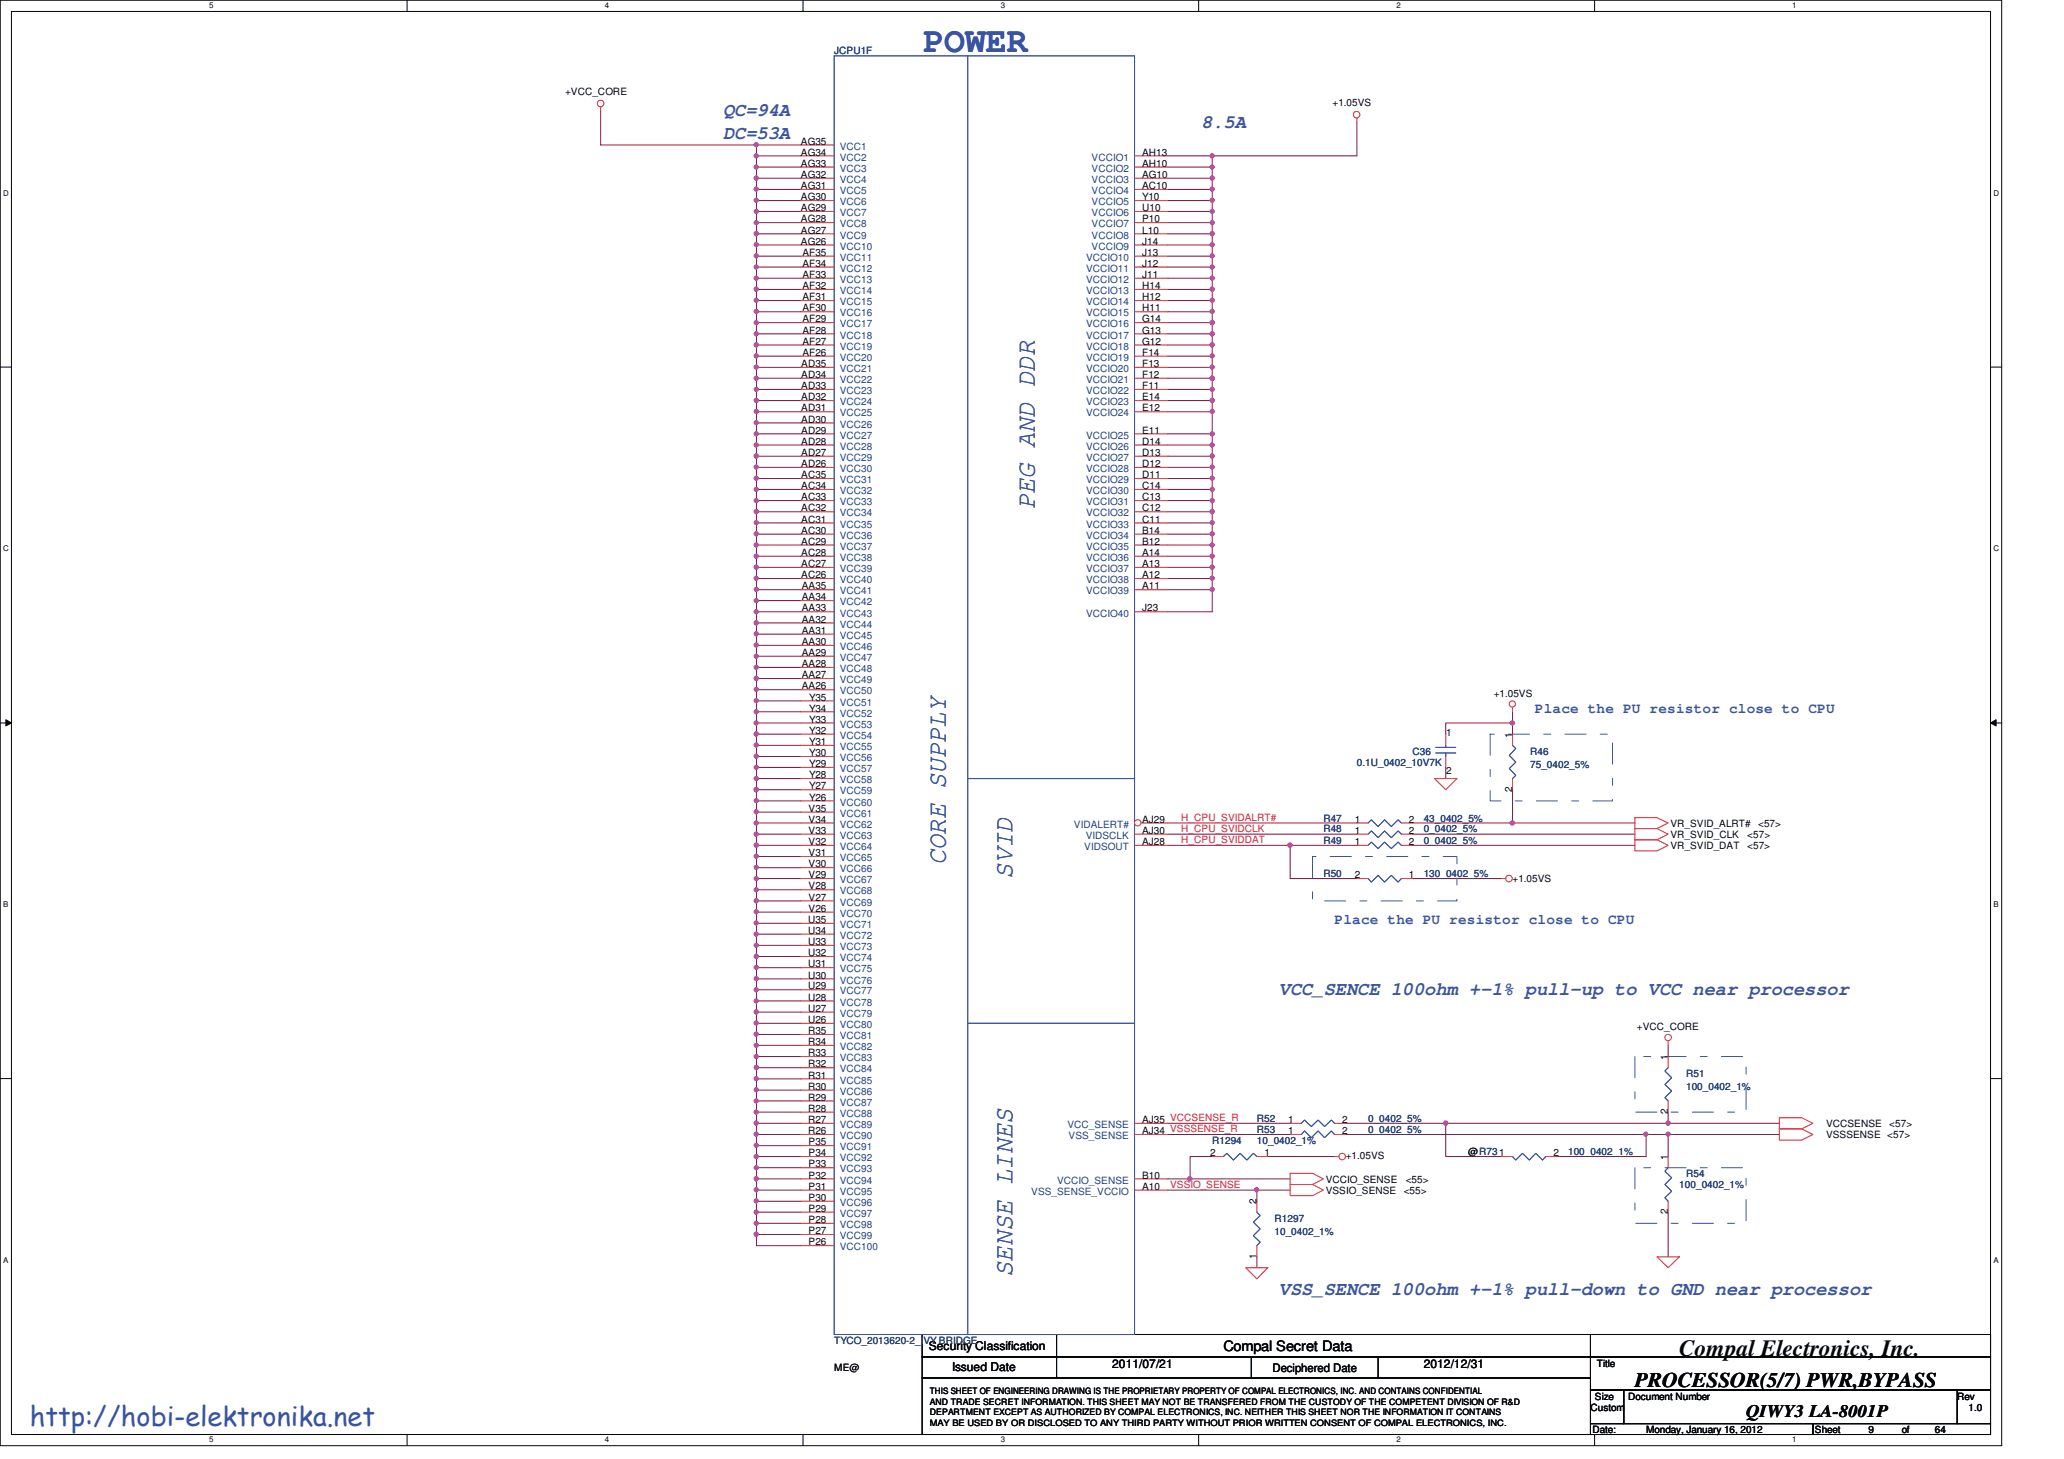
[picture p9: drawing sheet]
<svg xmlns="http://www.w3.org/2000/svg" width="297mm" height="210mm" viewBox="0 0 297 210" stroke-linecap="round" stroke-linejoin="round" font-family="sans-serif">
<defs><g id="words">
<text font-size="5.1" fill="#3a53a4" x="132.9" y="7.5">POWER</text>
<text font-size="3.9" fill="#3953a4" x="4.3" y="205.2">http://hobi-elektronika.net</text>
<g font-size="3.8" fill="#3a53a4">
<text x="148.9" y="73.3" transform="rotate(-90 148.9 73.3)">PEG AND DDR</text>
<text x="136.1" y="124.5" transform="rotate(-90 136.1 124.5)">CORE SUPPLY</text>
<text x="145.7" y="126.4" transform="rotate(-90 145.7 126.4)">SVID</text>
<text x="145.7" y="183.8" transform="rotate(-90 145.7 183.8)">SENSE LINES</text>
</g>
<text font-size="3.3" fill="#040505" x="241.7" y="195.1">Compal Electronics, Inc.</text>
<text font-size="3" fill="#040505" x="235.3" y="199.6">PROCESSOR(5/7) PWR,BYPASS</text>
<g font-size="2.7" fill="#3a53a4">
<text x="104.1" y="16.8">QC=94A</text>
<text x="104.1" y="20">DC=53A</text>
<text x="172.9" y="18.4">8.5A</text>
<text x="184.1" y="143.2">VCC_SENCE 100ohm +-1% pull-up to VCC near processor</text>
<text x="184.1" y="186.4">VSS_SENCE 100ohm +-1% pull-down to GND near processor</text>
</g>
<text font-size="2.5" fill="#040505" x="251.3" y="204">QIWY3 LA-8001P</text>
<g font-size="2.1" fill="#3a53a4">
<text x="220.9" y="102.6">Place the PU resistor close to CPU</text>
<text x="192.1" y="133">Place the PU resistor close to CPU</text>
</g>
<text font-size="2.1" fill="#040505" x="176.1" y="194.5">Compal Secret Data</text>
<g font-size="1.7" fill="#040505">
<text x="133.7" y="194.3">Security Classification</text>
<text x="137" y="197.4">Issued Date</text>
<text x="160.1" y="196.9">2011/07/21</text>
<text x="183.1" y="197.4">Deciphered Date</text>
<text x="204.9" y="196.9">2012/12/31</text>
</g>
<g font-size="1.4" fill="#2d2d72">
<text x="120.1" y="7.8">JCPU1F</text>
<text x="195.3" y="110.2">0.1U_0402_10V7K</text>
<text x="203.3" y="108.6">C36</text>
<text x="220.2" y="108.6">R46</text>
<text x="220.2" y="110.5">75_0402_5%</text>
<text x="190.5" y="118.2">R47</text>
<text x="190.5" y="119.8">R48</text>
<text x="204.9" y="118.2">43_0402_5%</text>
<text x="204.9" y="119.8">0_0402_5%</text>
<text x="190.5" y="121.4">R49</text>
<text x="204.9" y="121.4">0_0402_5%</text>
<text x="190.5" y="126.2">R50</text>
<text x="204.9" y="126.2">130_0402_5%</text>
<text x="242.7" y="155">R51</text>
<text x="180.9" y="161.4">R52</text>
<text x="196.9" y="161.4">0_0402_5%</text>
<text x="242.7" y="156.9">100_0402_1%</text>
<text x="174.5" y="164.6">R1294</text>
<text x="180.9" y="163">R53</text>
<text x="180.9" y="164.6">10_0402_1%</text>
<text x="196.9" y="163">0_0402_5%</text>
<text x="225.7" y="166.2">100_0402_1%</text>
<text x="241.7" y="171">100_0402_1%</text>
<text x="242.7" y="169.4">R54</text>
<text x="183.4" y="175.8">R1297</text>
<text x="183.4" y="177.8">10_0402_1%</text>
<text x="120.1" y="193.4">TYCO_2013620-2_IVY BRIDGE</text>
</g>
<g font-size="1.4" fill="#040505">
<text x="81.3" y="13.7">+VCC_CORE</text>
<text x="191.8" y="15.3">+1.05VS</text>
<text x="115.3" y="20.8">AG35</text>
<text x="115.3" y="22.4">AG34</text>
<text x="115.3" y="24">AG33</text>
<text x="164.4" y="22.4">AH13</text>
<text x="164.4" y="24">AH10</text>
<text x="115.3" y="25.6">AG32</text>
<text x="115.3" y="27.2">AG31</text>
<text x="115.3" y="28.8">AG30</text>
<text x="164.4" y="25.6">AG10</text>
<text x="164.4" y="27.2">AC10</text>
<text x="164.4" y="28.8">Y10</text>
<text x="115.3" y="30.4">AG29</text>
<text x="115.3" y="32">AG28</text>
<text x="115.3" y="33.6">AG27</text>
<text x="115.3" y="35.2">AG26</text>
<text x="164.4" y="30.4">U10</text>
<text x="164.4" y="32">P10</text>
<text x="164.4" y="33.6">L10</text>
<text x="164.4" y="35.2">J14</text>
<text x="115.5" y="36.8">AF35</text>
<text x="115.5" y="38.4">AF34</text>
<text x="115.5" y="40">AF33</text>
<text x="115.5" y="41.6">AF32</text>
<text x="164.4" y="40">J11</text>
<text x="164.4" y="36.8">J13</text>
<text x="164.4" y="38.4">J12</text>
<text x="164.4" y="41.6">H14</text>
<text x="115.5" y="43.2">AF31</text>
<text x="115.5" y="44.8">AF30</text>
<text x="115.5" y="46.4">AF29</text>
<text x="164.4" y="43.2">H12</text>
<text x="164.4" y="44.8">H11</text>
<text x="164.4" y="46.4">G14</text>
<text x="115.3" y="52.8">AD35</text>
<text x="115.5" y="48">AF28</text>
<text x="115.5" y="49.6">AF27</text>
<text x="115.5" y="51.2">AF26</text>
<text x="164.4" y="49.6">G12</text>
<text x="164.4" y="51.2">F14</text>
<text x="164.4" y="52.8">F13</text>
<text x="164.4" y="48">G13</text>
<text x="115.3" y="54.4">AD34</text>
<text x="115.3" y="56">AD33</text>
<text x="115.3" y="57.6">AD32</text>
<text x="115.3" y="59.2">AD31</text>
<text x="164.4" y="54.4">F12</text>
<text x="164.4" y="56">F11</text>
<text x="164.4" y="57.6">E14</text>
<text x="164.4" y="59.2">E12</text>
<text x="115.3" y="60.8">AD30</text>
<text x="115.3" y="62.4">AD29</text>
<text x="115.3" y="64">AD28</text>
<text x="115.3" y="65.6">AD27</text>
<text x="164.4" y="62.4">E11</text>
<text x="164.4" y="64">D14</text>
<text x="164.4" y="65.6">D13</text>
<text x="115.3" y="67.2">AD26</text>
<text x="115.3" y="68.8">AC35</text>
<text x="115.3" y="70.4">AC34</text>
<text x="164.4" y="67.2">D12</text>
<text x="164.4" y="68.8">D11</text>
<text x="164.4" y="70.4">C14</text>
<text x="115.3" y="72">AC33</text>
<text x="115.3" y="73.6">AC32</text>
<text x="115.3" y="75.2">AC31</text>
<text x="115.3" y="76.8">AC30</text>
<text x="164.4" y="73.6">C12</text>
<text x="164.4" y="75.2">C11</text>
<text x="164.4" y="76.8">B14</text>
<text x="164.4" y="72">C13</text>
<text x="115.3" y="78.4">AC29</text>
<text x="115.3" y="80">AC28</text>
<text x="115.3" y="81.6">AC27</text>
<text x="115.3" y="83.2">AC26</text>
<text x="164.4" y="78.4">B12</text>
<text x="164.4" y="80">A14</text>
<text x="164.4" y="81.6">A13</text>
<text x="164.4" y="83.2">A12</text>
<text x="115.4" y="84.8">AA35</text>
<text x="115.4" y="86.4">AA34</text>
<text x="115.4" y="88">AA33</text>
<text x="115.4" y="89.6">AA32</text>
<text x="164.4" y="84.8">A11</text>
<text x="164.4" y="88">J23</text>
<text x="115.4" y="91.2">AA31</text>
<text x="115.4" y="92.8">AA30</text>
<text x="115.4" y="94.4">AA29</text>
<text x="115.4" y="96">AA28</text>
<text x="115.4" y="97.6">AA27</text>
<text x="115.4" y="99.2">AA26</text>
<text x="116.5" y="100.8">Y35</text>
<text x="215" y="100.3">+1.05VS</text>
<text x="116.5" y="102.4">Y34</text>
<text x="116.5" y="104">Y33</text>
<text x="116.5" y="105.6">Y32</text>
<text x="116.5" y="107.2">Y31</text>
<text x="208.1" y="105.9">1</text>
<text x="217.6" y="106.2" transform="rotate(-90 217.6 106.2)">1</text>
<text x="116.5" y="108.8">Y30</text>
<text x="116.5" y="110.4">Y29</text>
<text x="116.5" y="112">Y28</text>
<text x="116.5" y="113.6">Y27</text>
<text x="208.1" y="111.3">2</text>
<text x="217.6" y="114" transform="rotate(-90 217.6 114)">2</text>
<text x="116.4" y="116.8">V35</text>
<text x="116.4" y="118.4">V34</text>
<text x="116.5" y="115.2">Y26</text>
<text x="164.4" y="118.4">AJ29</text>
<text x="195" y="118.4">1</text>
<text x="202.8" y="118.4">2</text>
<text x="240.4" y="119">VR_SVID_ALRT#</text>
<text x="253" y="119">&lt;57&gt;</text>
<text x="116.4" y="120">V33</text>
<text x="116.4" y="121.6">V32</text>
<text x="116.4" y="123.2">V31</text>
<text x="116.4" y="124.8">V30</text>
<text x="164.4" y="120">AJ30</text>
<text x="164.4" y="121.6">AJ28</text>
<text x="195" y="121.6">1</text>
<text x="195" y="120">1</text>
<text x="202.8" y="121.6">2</text>
<text x="202.8" y="120">2</text>
<text x="240.4" y="120.6">VR_SVID_CLK</text>
<text x="240.4" y="122.2">VR_SVID_DAT</text>
<text x="251.5" y="122.2">&lt;57&gt;</text>
<text x="251.5" y="120.6">&lt;57&gt;</text>
<text x="116.4" y="126.4">V29</text>
<text x="116.4" y="128">V28</text>
<text x="116.4" y="129.6">V27</text>
<text x="116.4" y="131.2">V26</text>
<text x="195" y="126.4">2</text>
<text x="202.8" y="126.4">1</text>
<text x="217.7" y="126.9">+1.05VS</text>
<text x="116.3" y="132.8">U35</text>
<text x="116.3" y="134.4">U34</text>
<text x="116.3" y="136">U33</text>
<text x="116.3" y="137.6">U32</text>
<text x="116.3" y="139.2">U31</text>
<text x="116.3" y="140.8">U30</text>
<text x="116.3" y="142.4">U29</text>
<text x="116.3" y="144">U28</text>
<text x="116.3" y="145.6">U27</text>
<text x="116.3" y="147.2">U26</text>
<text x="116.3" y="148.8">R35</text>
<text x="235.6" y="148.3">+VCC_CORE</text>
<text x="116.3" y="150.4">R34</text>
<text x="116.3" y="152">R33</text>
<text x="116.3" y="153.6">R32</text>
<text x="116.3" y="155.2">R31</text>
<text x="240" y="152.6" transform="rotate(-90 240 152.6)">1</text>
<text x="116.3" y="156.8">R30</text>
<text x="116.3" y="158.4">R29</text>
<text x="116.3" y="160">R28</text>
<text x="116.3" y="161.6">R27</text>
<text x="164.4" y="161.6">AJ35 VCCSENSE_R</text>
<text x="185.4" y="161.6">1</text>
<text x="193.2" y="161.6">2</text>
<text x="240" y="160.4" transform="rotate(-90 240 160.4)">2</text>
<text x="116.3" y="163.2">R26</text>
<text x="116.4" y="164.8">P35</text>
<text x="116.4" y="166.4">P34</text>
<text x="164.4" y="163.2">AJ34 VSSSENSE_R</text>
<text x="174.2" y="166.4">2</text>
<text x="182" y="166.4">1</text>
<text x="185.4" y="163.2">1</text>
<text x="193.2" y="163.2">2</text>
<text x="193.7" y="166.9">+1.05VS</text>
<text x="211.3" y="166.2">@R731</text>
<text x="223.6" y="166.4">2</text>
<text x="240" y="167" transform="rotate(-90 240 167)">1</text>
<text x="262.8" y="162.2">VCCSENSE</text>
<text x="262.8" y="163.8">VSSSENSE &lt;57&gt;</text>
<text x="271.9" y="162.2">&lt;57&gt;</text>
<text x="116.4" y="168">P33</text>
<text x="116.4" y="169.6">P32</text>
<text x="116.4" y="171.2">P31</text>
<text x="116.4" y="172.8">P30</text>
<text x="164.4" y="169.6">B10</text>
<text x="164.4" y="171.2">A10</text>
<text x="180.8" y="173.4" transform="rotate(-90 180.8 173.4)">2</text>
<text x="190.8" y="170.2">VCCIO_SENSE</text>
<text x="190.8" y="171.8">VSSIO_SENSE</text>
<text x="202" y="171.8">&lt;55&gt;</text>
<text x="202.3" y="170.2">&lt;55&gt;</text>
<text x="116.4" y="174.4">P29</text>
<text x="116.4" y="176">P28</text>
<text x="116.4" y="177.6">P27</text>
<text x="116.4" y="179.2">P26</text>
<text x="240" y="174.8" transform="rotate(-90 240 174.8)">2</text>
<text x="180.8" y="181.2" transform="rotate(-90 180.8 181.2)">1</text>
<text x="120.1" y="197.3">ME@</text>
<text x="229.8" y="196.8">Title</text>
<text x="228.9" y="203">Custom</text>
<text x="229.5" y="201.4">Size</text>
<text x="234.3" y="201.4">Document Number</text>
<text x="281.7" y="201.4">Rev</text>
<text x="283.3" y="203">1.0</text>
<text x="229.2" y="206.2">Date:</text>
<text x="236.9" y="206.2">Monday, January 16, 2012</text>
<text x="261.2" y="206.2">Sheet</text>
<text x="268.9" y="206.2">9</text>
<text x="273.7" y="206.2">of</text>
<text x="278.5" y="206.2">64</text>
</g>
<g font-size="1.4" fill="#1d437e">
<text x="120.9" y="21.5">VCC1</text>
<text x="120.9" y="23.1">VCC2</text>
<text x="157.1" y="23.1">VCCIO1</text>
<text x="120.9" y="24.7">VCC3</text>
<text x="120.9" y="26.3">VCC4</text>
<text x="120.9" y="27.9">VCC5</text>
<text x="120.9" y="29.5">VCC6</text>
<text x="157.1" y="24.7">VCCIO2</text>
<text x="157.1" y="26.3">VCCIO3</text>
<text x="157.1" y="27.9">VCCIO4</text>
<text x="157.1" y="29.5">VCCIO5</text>
<text x="120.9" y="31.1">VCC7</text>
<text x="120.9" y="32.7">VCC8</text>
<text x="120.9" y="34.3">VCC9</text>
<text x="120.9" y="35.9">VCC10</text>
<text x="157.1" y="31.1">VCCIO6</text>
<text x="157.1" y="32.7">VCCIO7</text>
<text x="157.1" y="34.3">VCCIO8</text>
<text x="157.1" y="35.9">VCCIO9</text>
<text x="120.9" y="37.5">VCC11</text>
<text x="120.9" y="39.1">VCC12</text>
<text x="120.9" y="40.7">VCC13</text>
<text x="156.3" y="40.7">VCCIO12</text>
<text x="156.3" y="37.5">VCCIO10</text>
<text x="156.3" y="39.1">VCCIO11</text>
<text x="120.9" y="42.3">VCC14</text>
<text x="120.9" y="43.9">VCC15</text>
<text x="120.9" y="45.5">VCC16</text>
<text x="120.9" y="47.1">VCC17</text>
<text x="156.3" y="42.3">VCCIO13</text>
<text x="156.3" y="43.9">VCCIO14</text>
<text x="156.3" y="45.5">VCCIO15</text>
<text x="156.3" y="47.1">VCCIO16</text>
<text x="120.9" y="48.7">VCC18</text>
<text x="120.9" y="50.3">VCC19</text>
<text x="120.9" y="51.9">VCC20</text>
<text x="120.9" y="53.5">VCC21</text>
<text x="156.3" y="50.3">VCCIO18</text>
<text x="156.3" y="51.9">VCCIO19</text>
<text x="156.3" y="53.5">VCCIO20</text>
<text x="156.3" y="48.7">VCCIO17</text>
<text x="120.9" y="55.1">VCC22</text>
<text x="120.9" y="56.7">VCC23</text>
<text x="120.9" y="58.3">VCC24</text>
<text x="120.9" y="59.9">VCC25</text>
<text x="156.3" y="55.1">VCCIO21</text>
<text x="156.3" y="56.7">VCCIO22</text>
<text x="156.3" y="58.3">VCCIO23</text>
<text x="156.3" y="59.9">VCCIO24</text>
<text x="120.9" y="61.5">VCC26</text>
<text x="120.9" y="63.1">VCC27</text>
<text x="120.9" y="64.7">VCC28</text>
<text x="156.3" y="63.1">VCCIO25</text>
<text x="156.3" y="64.7">VCCIO26</text>
<text x="120.9" y="66.3">VCC29</text>
<text x="120.9" y="67.9">VCC30</text>
<text x="120.9" y="69.6">VCC31</text>
<text x="120.9" y="71.1">VCC32</text>
<text x="156.3" y="66.3">VCCIO27</text>
<text x="156.3" y="67.9">VCCIO28</text>
<text x="156.3" y="69.6">VCCIO29</text>
<text x="156.3" y="71.1">VCCIO30</text>
<text x="120.9" y="72.7">VCC33</text>
<text x="120.9" y="74.3">VCC34</text>
<text x="120.9" y="75.9">VCC35</text>
<text x="120.9" y="77.6">VCC36</text>
<text x="156.3" y="74.3">VCCIO32</text>
<text x="156.3" y="75.9">VCCIO33</text>
<text x="156.3" y="77.6">VCCIO34</text>
<text x="156.3" y="72.7">VCCIO31</text>
<text x="120.9" y="79.1">VCC37</text>
<text x="120.9" y="80.7">VCC38</text>
<text x="120.9" y="82.3">VCC39</text>
<text x="120.9" y="83.9">VCC40</text>
<text x="156.3" y="79.1">VCCIO35</text>
<text x="156.3" y="80.7">VCCIO36</text>
<text x="156.3" y="82.3">VCCIO37</text>
<text x="156.3" y="83.9">VCCIO38</text>
<text x="120.9" y="85.6">VCC41</text>
<text x="120.9" y="87.1">VCC42</text>
<text x="120.9" y="88.7">VCC43</text>
<text x="156.3" y="85.6">VCCIO39</text>
<text x="156.3" y="88.7">VCCIO40</text>
<text x="120.9" y="90.3">VCC44</text>
<text x="120.9" y="91.9">VCC45</text>
<text x="120.9" y="93.6">VCC46</text>
<text x="120.9" y="95.1">VCC47</text>
<text x="120.9" y="96.7">VCC48</text>
<text x="120.9" y="98.3">VCC49</text>
<text x="120.9" y="99.9">VCC50</text>
<text x="120.9" y="101.6">VCC51</text>
<text x="120.9" y="103.1">VCC52</text>
<text x="120.9" y="104.7">VCC53</text>
<text x="120.9" y="106.3">VCC54</text>
<text x="120.9" y="107.9">VCC55</text>
<text x="120.9" y="109.6">VCC56</text>
<text x="120.9" y="111.1">VCC57</text>
<text x="120.9" y="112.7">VCC58</text>
<text x="120.9" y="114.3">VCC59</text>
<text x="120.9" y="115.9">VCC60</text>
<text x="120.9" y="117.6">VCC61</text>
<text x="120.9" y="119.1">VCC62</text>
<text x="154.6" y="119.1">VIDALERT#</text>
<text x="120.9" y="120.7">VCC63</text>
<text x="120.9" y="122.3">VCC64</text>
<text x="120.9" y="123.9">VCC65</text>
<text x="120.9" y="125.6">VCC66</text>
<text x="156" y="122.3">VIDSOUT</text>
<text x="156.2" y="120.7">VIDSCLK</text>
<text x="120.9" y="127.1">VCC67</text>
<text x="120.9" y="128.7">VCC68</text>
<text x="120.9" y="130.3">VCC69</text>
<text x="120.9" y="131.9">VCC70</text>
<text x="120.9" y="133.6">VCC71</text>
<text x="120.9" y="135.1">VCC72</text>
<text x="120.9" y="136.7">VCC73</text>
<text x="120.9" y="138.3">VCC74</text>
<text x="120.9" y="140">VCC75</text>
<text x="120.9" y="141.6">VCC76</text>
<text x="120.9" y="143.1">VCC77</text>
<text x="120.9" y="144.7">VCC78</text>
<text x="120.9" y="146.3">VCC79</text>
<text x="120.9" y="148">VCC80</text>
<text x="120.9" y="149.6">VCC81</text>
<text x="120.9" y="151.1">VCC82</text>
<text x="120.9" y="152.7">VCC83</text>
<text x="120.9" y="154.3">VCC84</text>
<text x="120.9" y="156">VCC85</text>
<text x="120.9" y="157.6">VCC86</text>
<text x="120.9" y="159.1">VCC87</text>
<text x="120.9" y="160.7">VCC88</text>
<text x="120.9" y="162.3">VCC89</text>
<text x="120.9" y="164">VCC90</text>
<text x="120.9" y="165.6">VCC91</text>
<text x="120.9" y="167.1">VCC92</text>
<text x="153.6" y="162.3">VCC_SENSE</text>
<text x="153.8" y="164">VSS_SENSE</text>
<text x="120.9" y="168.7">VCC93</text>
<text x="120.9" y="170.3">VCC94</text>
<text x="120.9" y="172">VCC95</text>
<text x="120.9" y="173.6">VCC96</text>
<text x="148.4" y="172">VSS_SENSE_VCCIO</text>
<text x="152.1" y="170.3">VCCIO_SENSE</text>
<text x="120.9" y="175.1">VCC97</text>
<text x="120.9" y="176.7">VCC98</text>
<text x="120.9" y="178.3">VCC99</text>
<text x="120.9" y="180">VCC100</text>
</g>
<g font-size="1.4" fill="#ec2426">
<text x="170" y="119.7">H_CPU_SVIDCLK</text>
<text x="170" y="118.1">H_CPU_SVIDALRT#</text>
<text x="170" y="121.3">H_CPU_SVIDDAT</text>
<text x="168.4" y="170.9">VSSIO_SENSE</text>
</g>
<g font-size="1.3" fill="#040505">
<text x="133.8" y="200.6">THIS SHEET OF ENGINEERING DRAWING IS THE PROPRIETARY PROPERTY OF COMPAL ELECTRONICS, INC. AND CONTAINS CONFIDENTIAL</text>
<text x="133.8" y="202.1">AND TRADE SECRET INFORMATION. THIS SHEET MAY NOT BE TRANSFERED FROM THE CUSTODY OF THE COMPETENT DIVISION OF R&amp;D</text>
<text x="133.8" y="203.7">DEPARTMENT EXCEPT AS AUTHORIZED BY COMPAL ELECTRONICS, INC. NEITHER THIS SHEET NOR THE INFORMATION IT CONTAINS</text>
<text x="133.8" y="205.2">MAY BE USED BY OR DISCLOSED TO ANY THIRD PARTY WITHOUT PRIOR WRITTEN CONSENT OF COMPAL ELECTRONICS, INC.</text>
</g>
<g font-size="1.1" fill="#040505">
<text x="30.1" y="1.2">5</text>
<text x="87" y="1.2">4</text>
<text x="144" y="1.2">3</text>
<text x="201" y="1.2">2</text>
<text x="257.9" y="1.2">1</text>
<text x=".5" y="28.2">D</text>
<text x="286.9" y="28.2">D</text>
<text x=".5" y="79.4">C</text>
<text x="286.9" y="79.4">C</text>
<text x=".5" y="130.6">B</text>
<text x="286.9" y="130.6">B</text>
<text x=".5" y="181.8">A</text>
<text x="286.9" y="181.8">A</text>
<text x="30.1" y="207.6">5</text>
<text x="87" y="207.6">4</text>
<text x="144" y="207.6">3</text>
<text x="201" y="207.6">2</text>
<text x="257.9" y="207.6">1</text>
</g>
</g></defs>
<path d="M0 0h288.1v208.1h-288.1zM1.6 1.6h284.9v204.9h-284.9z" fill="none" stroke="#040505" stroke-width=".14"/>
<g fill="#fff">
<path d="M30.1 .2h.6v1.2h-.6z"/>
<path d="M30.1 206.6h.6v1.2h-.6z"/>
</g>
<path d="M58.6 0v1.6M58.6 206.5v1.6" fill="none" stroke="#040505" stroke-width=".14"/>
<g fill="#fff">
<path d="M87 .2h.6v1.2h-.6z"/>
<path d="M87 206.6h.6v1.2h-.6z"/>
</g>
<path d="M115.6 0v1.6M115.6 206.5v1.6" fill="none" stroke="#040505" stroke-width=".14"/>
<g fill="#fff">
<path d="M144 .2h.6v1.2h-.6z"/>
<path d="M144 206.6h.6v1.2h-.6z"/>
</g>
<path d="M172.5 0v1.6M172.5 206.5v1.6" fill="none" stroke="#040505" stroke-width=".14"/>
<g fill="#fff">
<path d="M201 .2h.5v1.2h-.5z"/>
<path d="M201 206.6h.5v1.2h-.5z"/>
</g>
<path d="M229.5 0v1.6M229.5 206.5v1.6" fill="none" stroke="#040505" stroke-width=".14"/>
<g fill="#fff">
<path d="M257.9 .2h.6v1.2h-.6z"/>
<path d="M257.9 206.6h.6v1.2h-.6z"/>
<path d="M.5 27.2h.7v1.2h-.7z"/>
<path d="M286.9 27.2h.8v1.2h-.8z"/>
<path d="M.5 78.4h.7v1.2h-.7z"/>
<path d="M286.9 78.4h.8v1.2h-.8z"/>
</g>
<path d="M0 52.8h1.6M286.5 52.8h1.6" fill="none" stroke="#040505" stroke-width=".14"/>
<g fill="#fff">
<path d="M.5 129.6h.7v1.2h-.7z"/>
<path d="M286.9 129.6h.7v1.2h-.7z"/>
</g>
<path d="M0 104.1h1.6M286.5 104.1h1.6" fill="none" stroke="#040505" stroke-width=".14"/>
<path d="M.8 103.6l.8 .5-.8 .4z" fill="#040505"/>
<path d="M.8 103.6l.8 .5-.8 .4z" fill="none" stroke="#040505" stroke-width=".14"/>
<path d="M286.5 104.1l.8-.5v.9z" fill="#040505"/>
<path d="M286.5 104.1l.8-.5v.9z" fill="none" stroke="#040505" stroke-width=".14"/>
<g fill="#fff">
<path d="M.5 180.8h.7v1.2h-.7z"/>
<path d="M286.9 180.8h.7v1.2h-.7z"/>
</g>
<path d="M0 155.2h1.6M286.5 155.2h1.6" fill="none" stroke="#040505" stroke-width=".14"/>
<path d="M108.9 158.5v1.6" fill="none" stroke="#7f1542" stroke-width=".14"/>
<circle cx="108.8" cy="158.4" r=".3" fill="#b8529f"/>
<circle cx="108.8" cy="158.4" r=".3" fill="none" stroke="#b8529f" stroke-width=".14"/>
<path d="M108.9 155.3v1.6" fill="none" stroke="#7f1542" stroke-width=".14"/>
<circle cx="108.8" cy="155.2" r=".3" fill="#b8529f"/>
<circle cx="108.8" cy="155.2" r=".3" fill="none" stroke="#b8529f" stroke-width=".14"/>
<path d="M108.9 137.7h6.4M108.9 131.3h6.4M115.3 128.1h-6.4v1.6h6.4M108.9 176.1h6.4" fill="none" stroke="#7f1542" stroke-width=".14"/>
<circle cx="108.8" cy="128.1" r=".3" fill="#b8529f"/>
<circle cx="108.8" cy="128.1" r=".3" fill="none" stroke="#b8529f" stroke-width=".14"/>
<path d="M108.9 156.9v1.6" fill="none" stroke="#7f1542" stroke-width=".14"/>
<circle cx="108.8" cy="156.8" r=".3" fill="#b8529f"/>
<circle cx="108.8" cy="156.8" r=".3" fill="none" stroke="#b8529f" stroke-width=".14"/>
<path d="M108.9 152.1v1.6" fill="none" stroke="#7f1542" stroke-width=".14"/>
<circle cx="108.8" cy="152.1" r=".3" fill="#b8529f"/>
<circle cx="108.8" cy="152.1" r=".3" fill="none" stroke="#b8529f" stroke-width=".14"/>
<path d="M108.9 177.7v1.6" fill="none" stroke="#7f1542" stroke-width=".14"/>
<circle cx="108.8" cy="177.6" r=".31" fill="#b8529f"/>
<circle cx="108.8" cy="177.6" r=".31" fill="none" stroke="#b8529f" stroke-width=".14"/>
<path d="M108.9 153.7v1.6" fill="none" stroke="#7f1542" stroke-width=".14"/>
<circle cx="108.8" cy="153.6" r=".31" fill="#b8529f"/>
<circle cx="108.8" cy="153.6" r=".31" fill="none" stroke="#b8529f" stroke-width=".14"/>
<path d="M108.9 124.9v1.5" fill="none" stroke="#7f1542" stroke-width=".14"/>
<circle cx="108.8" cy="124.8" r=".3" fill="#b8529f"/>
<circle cx="108.8" cy="124.8" r=".3" fill="none" stroke="#b8529f" stroke-width=".14"/>
<path d="M108.9 83.3v1.6" fill="none" stroke="#7f1542" stroke-width=".14"/>
<circle cx="108.8" cy="83.2" r=".3" fill="#b8529f"/>
<circle cx="108.8" cy="83.2" r=".3" fill="none" stroke="#b8529f" stroke-width=".14"/>
<path d="M108.9 104.1v1.6" fill="none" stroke="#7f1542" stroke-width=".14"/>
<circle cx="108.8" cy="104" r=".3" fill="#b8529f"/>
<circle cx="108.8" cy="104" r=".3" fill="none" stroke="#b8529f" stroke-width=".14"/>
<g fill="none" stroke="#7f1542" stroke-width=".14">
<path d="M108.9 32h6.4M108.9 57.7h6.4M108.9 62.4h6.4M108.9 64h6.4M108.9 76.9h6.4M108.9 80h6.4M108.9 86.4h6.4M108.9 94.4h6.4M108.9 92.9h6.4M108.9 91.3h6.4M108.9 96.1h6.4M108.9 110.4h6.4"/>
<path d="M108.9 120.1h6.4"/>
</g>
<circle cx="108.8" cy="110.4" r=".3" fill="#b8529f"/>
<circle cx="108.8" cy="110.4" r=".3" fill="none" stroke="#b8529f" stroke-width=".14"/>
<path d="M108.9 30.4h6.4M108.9 22.4h6.4M108.9 88v1.7M108.9 124.9h6.4" fill="none" stroke="#7f1542" stroke-width=".14"/>
<circle cx="108.8" cy="88" r=".3" fill="#b8529f"/>
<circle cx="108.8" cy="88" r=".3" fill="none" stroke="#b8529f" stroke-width=".14"/>
<path d="M108.9 121.7v1.6" fill="none" stroke="#7f1542" stroke-width=".14"/>
<circle cx="108.8" cy="121.6" r=".31" fill="#b8529f"/>
<circle cx="108.8" cy="121.6" r=".31" fill="none" stroke="#b8529f" stroke-width=".14"/>
<path d="M108.9 59.3v1.6" fill="none" stroke="#7f1542" stroke-width=".14"/>
<circle cx="108.8" cy="59.2" r=".3" fill="#b8529f"/>
<circle cx="108.8" cy="59.2" r=".3" fill="none" stroke="#b8529f" stroke-width=".14"/>
<path d="M108.9 65.7v1.6" fill="none" stroke="#7f1542" stroke-width=".14"/>
<circle cx="108.8" cy="65.6" r=".31" fill="#b8529f"/>
<circle cx="108.8" cy="65.6" r=".31" fill="none" stroke="#b8529f" stroke-width=".14"/>
<path d="M108.9 72v1.7" fill="none" stroke="#7f1542" stroke-width=".14"/>
<circle cx="108.8" cy="72" r=".3" fill="#b8529f"/>
<circle cx="108.8" cy="72" r=".3" fill="none" stroke="#b8529f" stroke-width=".14"/>
<path d="M108.9 38.4v1.6" fill="none" stroke="#7f1542" stroke-width=".14"/>
<circle cx="108.8" cy="38.4" r=".3" fill="#b8529f"/>
<circle cx="108.8" cy="38.4" r=".3" fill="none" stroke="#b8529f" stroke-width=".14"/>
<path d="M108.9 27.3v1.6" fill="none" stroke="#7f1542" stroke-width=".14"/>
<circle cx="108.8" cy="27.2" r=".3" fill="#b8529f"/>
<circle cx="108.8" cy="27.2" r=".3" fill="none" stroke="#b8529f" stroke-width=".14"/>
<path d="M108.9 24h6.4M108.9 33.7h6.4M108.9 36.9h6.4M108.9 41.7h6.4M108.9 52.9h6.4M108.9 43.3h6.4" fill="none" stroke="#7f1542" stroke-width=".14"/>
<circle cx="108.8" cy="43.2" r=".3" fill="#b8529f"/>
<circle cx="108.8" cy="43.2" r=".3" fill="none" stroke="#b8529f" stroke-width=".14"/>
<path d="M108.9 56h6.4M108.9 54.4h6.4M108.9 171.3v1.6" fill="none" stroke="#7f1542" stroke-width=".14"/>
<circle cx="108.8" cy="171.2" r=".3" fill="#b8529f"/>
<circle cx="108.8" cy="171.2" r=".3" fill="none" stroke="#b8529f" stroke-width=".14"/>
<path d="M108.9 166.5v1.6" fill="none" stroke="#7f1542" stroke-width=".14"/>
<circle cx="108.8" cy="166.4" r=".3" fill="#b8529f"/>
<circle cx="108.8" cy="166.4" r=".3" fill="none" stroke="#b8529f" stroke-width=".14"/>
<path d="M108.9 161.7v1.6" fill="none" stroke="#7f1542" stroke-width=".14"/>
<circle cx="108.8" cy="161.6" r=".31" fill="#b8529f"/>
<circle cx="108.8" cy="161.6" r=".31" fill="none" stroke="#b8529f" stroke-width=".14"/>
<path d="M108.9 137.7v1.6" fill="none" stroke="#7f1542" stroke-width=".14"/>
<circle cx="108.8" cy="137.6" r=".31" fill="#b8529f"/>
<circle cx="108.8" cy="137.6" r=".31" fill="none" stroke="#b8529f" stroke-width=".14"/>
<path d="M108.9 140.9v1.5" fill="none" stroke="#7f1542" stroke-width=".14"/>
<circle cx="108.8" cy="140.8" r=".3" fill="#b8529f"/>
<circle cx="108.8" cy="140.8" r=".3" fill="none" stroke="#b8529f" stroke-width=".14"/>
<path d="M108.9 129.7v1.6" fill="none" stroke="#7f1542" stroke-width=".14"/>
<circle cx="108.8" cy="129.6" r=".31" fill="#b8529f"/>
<circle cx="108.8" cy="129.6" r=".31" fill="none" stroke="#b8529f" stroke-width=".14"/>
<path d="M108.9 132.9v1.5" fill="none" stroke="#7f1542" stroke-width=".14"/>
<circle cx="108.8" cy="132.8" r=".3" fill="#b8529f"/>
<circle cx="108.8" cy="132.8" r=".3" fill="none" stroke="#b8529f" stroke-width=".14"/>
<path d="M108.9 46.4v1.6M108.9 147.3h6.4M108.9 152.1h6.4M108.9 144.1h6.4M108.9 169.7h6.4M108.9 177.7h6.4M108.9 174.5h6.4" fill="none" stroke="#7f1542" stroke-width=".14"/>
<circle cx="108.8" cy="46.4" r=".3" fill="#b8529f"/>
<circle cx="108.8" cy="46.4" r=".3" fill="none" stroke="#b8529f" stroke-width=".14"/>
<path d="M108.9 97.7v1.6" fill="none" stroke="#7f1542" stroke-width=".14"/>
<circle cx="108.8" cy="97.6" r=".31" fill="#b8529f"/>
<circle cx="108.8" cy="97.6" r=".31" fill="none" stroke="#b8529f" stroke-width=".14"/>
<path d="M108.9 112.1v1.6" fill="none" stroke="#7f1542" stroke-width=".14"/>
<circle cx="108.8" cy="113.6" r=".31" fill="#b8529f"/>
<circle cx="108.8" cy="113.6" r=".31" fill="none" stroke="#b8529f" stroke-width=".14"/>
<circle cx="108.8" cy="112" r=".3" fill="#b8529f"/>
<circle cx="108.8" cy="112" r=".3" fill="none" stroke="#b8529f" stroke-width=".14"/>
<path d="M108.9 89.7v1.6" fill="none" stroke="#7f1542" stroke-width=".14"/>
<circle cx="108.8" cy="89.6" r=".31" fill="#b8529f"/>
<circle cx="108.8" cy="89.6" r=".31" fill="none" stroke="#b8529f" stroke-width=".14"/>
<path d="M108.9 115.3h6.4M108.9 164.9v1.6" fill="none" stroke="#7f1542" stroke-width=".14"/>
<circle cx="108.8" cy="164.8" r=".3" fill="#b8529f"/>
<circle cx="108.8" cy="164.8" r=".3" fill="none" stroke="#b8529f" stroke-width=".14"/>
<path d="M108.9 35.3h6.4M108.9 75.3v1.6" fill="none" stroke="#7f1542" stroke-width=".14"/>
<circle cx="108.8" cy="75.2" r=".3" fill="#b8529f"/>
<circle cx="108.8" cy="75.2" r=".3" fill="none" stroke="#b8529f" stroke-width=".14"/>
<path d="M108.9 78.4v1.6" fill="none" stroke="#7f1542" stroke-width=".14"/>
<circle cx="108.8" cy="78.4" r=".3" fill="#b8529f"/>
<circle cx="108.8" cy="78.4" r=".3" fill="none" stroke="#b8529f" stroke-width=".14"/>
<path d="M108.9 97.7h6.4M108.9 113.7v1.6" fill="none" stroke="#7f1542" stroke-width=".14"/>
<circle cx="108.8" cy="113.6" r=".31" fill="#b8529f"/>
<circle cx="108.8" cy="113.6" r=".31" fill="none" stroke="#b8529f" stroke-width=".14"/>
<path d="M108.9 144.1v1.6" fill="none" stroke="#7f1542" stroke-width=".14"/>
<circle cx="108.8" cy="144.1" r=".3" fill="#b8529f"/>
<circle cx="108.8" cy="144.1" r=".3" fill="none" stroke="#b8529f" stroke-width=".14"/>
<path d="M108.9 24v1.7" fill="none" stroke="#7f1542" stroke-width=".14"/>
<circle cx="108.8" cy="24" r=".3" fill="#b8529f"/>
<circle cx="108.8" cy="24" r=".3" fill="none" stroke="#b8529f" stroke-width=".14"/>
<path d="M108.9 147.3v1.6" fill="none" stroke="#7f1542" stroke-width=".14"/>
<circle cx="108.8" cy="147.2" r=".3" fill="#b8529f"/>
<circle cx="108.8" cy="147.2" r=".3" fill="none" stroke="#b8529f" stroke-width=".14"/>
<path d="M108.9 70.4v1.6M108.9 148.9h6.4" fill="none" stroke="#7f1542" stroke-width=".14"/>
<circle cx="108.8" cy="70.4" r=".3" fill="#b8529f"/>
<circle cx="108.8" cy="70.4" r=".3" fill="none" stroke="#b8529f" stroke-width=".14"/>
<path d="M108.9 32v1.7" fill="none" stroke="#7f1542" stroke-width=".14"/>
<circle cx="108.8" cy="32" r=".3" fill="#b8529f"/>
<circle cx="108.8" cy="32" r=".3" fill="none" stroke="#b8529f" stroke-width=".14"/>
<path d="M108.9 33.7v1.6" fill="none" stroke="#7f1542" stroke-width=".14"/>
<circle cx="108.8" cy="33.6" r=".31" fill="#b8529f"/>
<circle cx="108.8" cy="33.6" r=".31" fill="none" stroke="#b8529f" stroke-width=".14"/>
<path d="M108.9 56v1.7" fill="none" stroke="#7f1542" stroke-width=".14"/>
<circle cx="108.8" cy="56" r=".3" fill="#b8529f"/>
<circle cx="108.8" cy="56" r=".3" fill="none" stroke="#b8529f" stroke-width=".14"/>
<path d="M108.9 41.7v1.6" fill="none" stroke="#7f1542" stroke-width=".14"/>
<circle cx="108.8" cy="41.6" r=".31" fill="#b8529f"/>
<circle cx="108.8" cy="41.6" r=".31" fill="none" stroke="#b8529f" stroke-width=".14"/>
<path d="M108.9 20.9v1.5M108.9 155.3h6.4" fill="none" stroke="#7f1542" stroke-width=".14"/>
<circle cx="108.8" cy="20.8" r=".3" fill="#b8529f"/>
<circle cx="108.8" cy="20.8" r=".3" fill="none" stroke="#b8529f" stroke-width=".14"/>
<path d="M108.9 126.4v1.7M108.9 164.9h6.4" fill="none" stroke="#7f1542" stroke-width=".14"/>
<circle cx="108.8" cy="126.4" r=".3" fill="#b8529f"/>
<circle cx="108.8" cy="126.4" r=".3" fill="none" stroke="#b8529f" stroke-width=".14"/>
<path d="M108.9 40h6.4M108.9 46.4h6.4M108.9 70.4h6.4M108.9 60.9h6.4M108.9 78.4h6.4M108.9 113.7h6.4M108.9 136.1v1.6" fill="none" stroke="#7f1542" stroke-width=".14"/>
<circle cx="108.8" cy="136.1" r=".3" fill="#b8529f"/>
<circle cx="108.8" cy="136.1" r=".3" fill="none" stroke="#b8529f" stroke-width=".14"/>
<path d="M108.9 99.3h6.4M108.9 112.1h6.4M108.9 145.7v1.6M108.9 166.5h6.4" fill="none" stroke="#7f1542" stroke-width=".14"/>
<circle cx="108.8" cy="145.6" r=".31" fill="#b8529f"/>
<circle cx="108.8" cy="145.6" r=".31" fill="none" stroke="#b8529f" stroke-width=".14"/>
<path d="M108.9 20.9h6.4M108.9 134.4h6.4M108.9 132.9h6.4M108.9 121.7h6.4M108.9 153.7h6.4M108.9 172.9v1.6" fill="none" stroke="#7f1542" stroke-width=".14"/>
<circle cx="108.8" cy="172.8" r=".3" fill="#b8529f"/>
<circle cx="108.8" cy="172.8" r=".3" fill="none" stroke="#b8529f" stroke-width=".14"/>
<path d="M108.9 62.4v1.6M108.9 140.9h6.4" fill="none" stroke="#7f1542" stroke-width=".14"/>
<circle cx="108.8" cy="62.4" r=".3" fill="#b8529f"/>
<circle cx="108.8" cy="62.4" r=".3" fill="none" stroke="#b8529f" stroke-width=".14"/>
<path d="M108.9 22.4v1.6" fill="none" stroke="#7f1542" stroke-width=".14"/>
<circle cx="108.8" cy="22.4" r=".3" fill="#b8529f"/>
<circle cx="108.8" cy="22.4" r=".3" fill="none" stroke="#b8529f" stroke-width=".14"/>
<path d="M108.9 169.7v1.6" fill="none" stroke="#7f1542" stroke-width=".14"/>
<circle cx="108.8" cy="169.6" r=".31" fill="#b8529f"/>
<circle cx="108.8" cy="169.6" r=".31" fill="none" stroke="#b8529f" stroke-width=".14"/>
<path d="M108.9 115.3v1.6" fill="none" stroke="#7f1542" stroke-width=".14"/>
<circle cx="108.8" cy="115.2" r=".3" fill="#b8529f"/>
<circle cx="108.8" cy="115.2" r=".3" fill="none" stroke="#b8529f" stroke-width=".14"/>
<path d="M108.9 81.7h6.4M108.9 118.4v1.7" fill="none" stroke="#7f1542" stroke-width=".14"/>
<circle cx="108.8" cy="118.4" r=".3" fill="#b8529f"/>
<circle cx="108.8" cy="118.4" r=".3" fill="none" stroke="#b8529f" stroke-width=".14"/>
<path d="M108.9 48v1.7" fill="none" stroke="#7f1542" stroke-width=".14"/>
<circle cx="108.8" cy="48" r=".3" fill="#b8529f"/>
<circle cx="108.8" cy="48" r=".3" fill="none" stroke="#b8529f" stroke-width=".14"/>
<path d="M108.9 73.7h6.4M108.9 81.7v1.6" fill="none" stroke="#7f1542" stroke-width=".14"/>
<circle cx="108.8" cy="81.6" r=".31" fill="#b8529f"/>
<circle cx="108.8" cy="81.6" r=".31" fill="none" stroke="#b8529f" stroke-width=".14"/>
<path d="M108.9 54.4v1.6" fill="none" stroke="#7f1542" stroke-width=".14"/>
<circle cx="108.8" cy="54.4" r=".3" fill="#b8529f"/>
<circle cx="108.8" cy="54.4" r=".3" fill="none" stroke="#b8529f" stroke-width=".14"/>
<path d="M108.9 60.9v1.5" fill="none" stroke="#7f1542" stroke-width=".14"/>
<circle cx="108.8" cy="60.8" r=".3" fill="#b8529f"/>
<circle cx="108.8" cy="60.8" r=".3" fill="none" stroke="#b8529f" stroke-width=".14"/>
<path d="M108.9 68.9v1.5" fill="none" stroke="#7f1542" stroke-width=".14"/>
<circle cx="108.8" cy="68.8" r=".3" fill="#b8529f"/>
<circle cx="108.8" cy="68.8" r=".3" fill="none" stroke="#b8529f" stroke-width=".14"/>
<path d="M108.9 40v1.7M108.9 168.1h6.4" fill="none" stroke="#7f1542" stroke-width=".14"/>
<circle cx="108.8" cy="40" r=".3" fill="#b8529f"/>
<circle cx="108.8" cy="40" r=".3" fill="none" stroke="#b8529f" stroke-width=".14"/>
<path d="M108.9 28.9v1.5" fill="none" stroke="#7f1542" stroke-width=".14"/>
<circle cx="108.8" cy="28.8" r=".3" fill="#b8529f"/>
<circle cx="108.8" cy="28.8" r=".3" fill="none" stroke="#b8529f" stroke-width=".14"/>
<path d="M108.9 48h6.4M108.9 44.9v1.5M108.9 65.7h6.4M108.9 105.7h6.4M108.9 110.4v1.7" fill="none" stroke="#7f1542" stroke-width=".14"/>
<circle cx="108.8" cy="44.8" r=".3" fill="#b8529f"/>
<circle cx="108.8" cy="44.8" r=".3" fill="none" stroke="#b8529f" stroke-width=".14"/>
<path d="M108.9 84.9v1.5" fill="none" stroke="#7f1542" stroke-width=".14"/>
<circle cx="108.8" cy="84.8" r=".3" fill="#b8529f"/>
<circle cx="108.8" cy="84.8" r=".3" fill="none" stroke="#b8529f" stroke-width=".14"/>
<path d="M108.9 43.3v1.6M108.9 139.3v1.6" fill="none" stroke="#7f1542" stroke-width=".14"/>
<circle cx="108.8" cy="139.2" r=".3" fill="#b8529f"/>
<circle cx="108.8" cy="139.2" r=".3" fill="none" stroke="#b8529f" stroke-width=".14"/>
<path d="M108.9 108.9v1.5M108.9 156.9h6.4" fill="none" stroke="#7f1542" stroke-width=".14"/>
<circle cx="108.8" cy="108.8" r=".3" fill="#b8529f"/>
<circle cx="108.8" cy="108.8" r=".3" fill="none" stroke="#b8529f" stroke-width=".14"/>
<path d="M108.9 59.3h6.4M108.9 86.4v1.6" fill="none" stroke="#7f1542" stroke-width=".14"/>
<circle cx="108.8" cy="86.4" r=".3" fill="#b8529f"/>
<circle cx="108.8" cy="86.4" r=".3" fill="none" stroke="#b8529f" stroke-width=".14"/>
<path d="M108.9 176.1v1.6" fill="none" stroke="#7f1542" stroke-width=".14"/>
<circle cx="108.8" cy="176.1" r=".3" fill="#b8529f"/>
<circle cx="108.8" cy="176.1" r=".3" fill="none" stroke="#b8529f" stroke-width=".14"/>
<path d="M108.9 28.9h6.4M108.9 30.4v1.6M108.9 171.3h6.4" fill="none" stroke="#7f1542" stroke-width=".14"/>
<circle cx="108.8" cy="30.4" r=".3" fill="#b8529f"/>
<circle cx="108.8" cy="30.4" r=".3" fill="none" stroke="#b8529f" stroke-width=".14"/>
<path d="M108.9 35.3v1.6" fill="none" stroke="#7f1542" stroke-width=".14"/>
<circle cx="108.8" cy="35.2" r=".3" fill="#b8529f"/>
<circle cx="108.8" cy="35.2" r=".3" fill="none" stroke="#b8529f" stroke-width=".14"/>
<path d="M108.9 80v1.7" fill="none" stroke="#7f1542" stroke-width=".14"/>
<circle cx="108.8" cy="80" r=".3" fill="#b8529f"/>
<circle cx="108.8" cy="80" r=".3" fill="none" stroke="#b8529f" stroke-width=".14"/>
<path d="M108.9 73.7v1.6" fill="none" stroke="#7f1542" stroke-width=".14"/>
<circle cx="108.8" cy="73.6" r=".31" fill="#b8529f"/>
<circle cx="108.8" cy="73.6" r=".31" fill="none" stroke="#b8529f" stroke-width=".14"/>
<path d="M108.9 25.7v1.6" fill="none" stroke="#7f1542" stroke-width=".14"/>
<circle cx="108.8" cy="25.6" r=".31" fill="#b8529f"/>
<circle cx="108.8" cy="25.6" r=".31" fill="none" stroke="#b8529f" stroke-width=".14"/>
<path d="M108.9 27.3h6.4M108.9 67.3h6.4M108.9 107.3v1.6M108.9 142.4h6.4" fill="none" stroke="#7f1542" stroke-width=".14"/>
<circle cx="108.8" cy="107.2" r=".3" fill="#b8529f"/>
<circle cx="108.8" cy="107.2" r=".3" fill="none" stroke="#b8529f" stroke-width=".14"/>
<path d="M108.9 51.3v1.6M108.9 160.1h6.4" fill="none" stroke="#7f1542" stroke-width=".14"/>
<circle cx="108.8" cy="51.2" r=".3" fill="#b8529f"/>
<circle cx="108.8" cy="51.2" r=".3" fill="none" stroke="#b8529f" stroke-width=".14"/>
<path d="M108.9 76.9v1.5" fill="none" stroke="#7f1542" stroke-width=".14"/>
<circle cx="108.8" cy="76.8" r=".3" fill="#b8529f"/>
<circle cx="108.8" cy="76.8" r=".3" fill="none" stroke="#b8529f" stroke-width=".14"/>
<path d="M108.9 142.4v1.7" fill="none" stroke="#7f1542" stroke-width=".14"/>
<circle cx="108.8" cy="142.4" r=".3" fill="#b8529f"/>
<circle cx="108.8" cy="142.4" r=".3" fill="none" stroke="#b8529f" stroke-width=".14"/>
<path d="M108.9 36.9v1.5M108.9 88h6.4M108.9 139.3h6.4M108.9 145.7h6.4" fill="none" stroke="#7f1542" stroke-width=".14"/>
<circle cx="108.8" cy="36.8" r=".3" fill="#b8529f"/>
<circle cx="108.8" cy="36.8" r=".3" fill="none" stroke="#b8529f" stroke-width=".14"/>
<path d="M108.9 49.7h6.4M108.9 172.9h6.4M108.9 174.5v1.6" fill="none" stroke="#7f1542" stroke-width=".14"/>
<circle cx="108.8" cy="174.4" r=".3" fill="#b8529f"/>
<circle cx="108.8" cy="174.4" r=".3" fill="none" stroke="#b8529f" stroke-width=".14"/>
<path d="M108.9 116.9v1.5" fill="none" stroke="#7f1542" stroke-width=".14"/>
<circle cx="108.8" cy="116.8" r=".3" fill="#b8529f"/>
<circle cx="108.8" cy="116.8" r=".3" fill="none" stroke="#b8529f" stroke-width=".14"/>
<path d="M108.9 52.9v1.5M108.9 108.9h6.4M108.9 107.3h6.4M108.9 161.7h6.4" fill="none" stroke="#7f1542" stroke-width=".14"/>
<circle cx="108.8" cy="52.8" r=".3" fill="#b8529f"/>
<circle cx="108.8" cy="52.8" r=".3" fill="none" stroke="#b8529f" stroke-width=".14"/>
<path d="M108.9 67.3v1.6M108.9 83.3h6.4M108.9 118.4h6.4M108.9 123.3h6.4M108.9 126.4h6.4M108.9 179.3h6.4" fill="none" stroke="#7f1542" stroke-width=".14"/>
<circle cx="108.8" cy="67.2" r=".3" fill="#b8529f"/>
<circle cx="108.8" cy="67.2" r=".3" fill="none" stroke="#b8529f" stroke-width=".14"/>
<path d="M108.9 105.7v1.6" fill="none" stroke="#7f1542" stroke-width=".14"/>
<circle cx="108.8" cy="105.6" r=".31" fill="#b8529f"/>
<circle cx="108.8" cy="105.6" r=".31" fill="none" stroke="#b8529f" stroke-width=".14"/>
<path d="M108.9 44.9h6.4M108.9 57.7v1.6M108.9 163.3h6.4" fill="none" stroke="#7f1542" stroke-width=".14"/>
<circle cx="108.8" cy="57.6" r=".31" fill="#b8529f"/>
<circle cx="108.8" cy="57.6" r=".31" fill="none" stroke="#b8529f" stroke-width=".14"/>
<path d="M108.9 96.1v1.6" fill="none" stroke="#7f1542" stroke-width=".14"/>
<circle cx="108.8" cy="96" r=".3" fill="#b8529f"/>
<circle cx="108.8" cy="96" r=".3" fill="none" stroke="#b8529f" stroke-width=".14"/>
<path d="M108.9 75.3h6.4M108.9 148.9v1.5" fill="none" stroke="#7f1542" stroke-width=".14"/>
<circle cx="108.8" cy="148.8" r=".3" fill="#b8529f"/>
<circle cx="108.8" cy="148.8" r=".3" fill="none" stroke="#b8529f" stroke-width=".14"/>
<path d="M108.9 89.7h6.4M108.9 94.4v1.7" fill="none" stroke="#7f1542" stroke-width=".14"/>
<circle cx="108.8" cy="94.4" r=".3" fill="#b8529f"/>
<circle cx="108.8" cy="94.4" r=".3" fill="none" stroke="#b8529f" stroke-width=".14"/>
<path d="M108.9 49.7v1.6M108.9 136.1h6.4" fill="none" stroke="#7f1542" stroke-width=".14"/>
<circle cx="108.8" cy="49.6" r=".31" fill="#b8529f"/>
<circle cx="108.8" cy="49.6" r=".31" fill="none" stroke="#b8529f" stroke-width=".14"/>
<path d="M108.9 99.3v1.6M108.9 158.5h6.4" fill="none" stroke="#7f1542" stroke-width=".14"/>
<circle cx="108.8" cy="99.2" r=".3" fill="#b8529f"/>
<circle cx="108.8" cy="99.2" r=".3" fill="none" stroke="#b8529f" stroke-width=".14"/>
<path d="M108.9 131.3v1.6" fill="none" stroke="#7f1542" stroke-width=".14"/>
<circle cx="108.8" cy="131.2" r=".3" fill="#b8529f"/>
<circle cx="108.8" cy="131.2" r=".3" fill="none" stroke="#b8529f" stroke-width=".14"/>
<path d="M108.9 64v1.7" fill="none" stroke="#7f1542" stroke-width=".14"/>
<circle cx="108.8" cy="64" r=".3" fill="#b8529f"/>
<circle cx="108.8" cy="64" r=".3" fill="none" stroke="#b8529f" stroke-width=".14"/>
<path d="M108.9 168.1v1.6" fill="none" stroke="#7f1542" stroke-width=".14"/>
<circle cx="108.8" cy="168.1" r=".3" fill="#b8529f"/>
<circle cx="108.8" cy="168.1" r=".3" fill="none" stroke="#b8529f" stroke-width=".14"/>
<path d="M108.9 38.4h6.4M108.9 92.9v1.5" fill="none" stroke="#7f1542" stroke-width=".14"/>
<circle cx="108.8" cy="92.8" r=".3" fill="#b8529f"/>
<circle cx="108.8" cy="92.8" r=".3" fill="none" stroke="#b8529f" stroke-width=".14"/>
<path d="M108.9 102.4v1.7" fill="none" stroke="#7f1542" stroke-width=".14"/>
<circle cx="108.8" cy="102.4" r=".3" fill="#b8529f"/>
<circle cx="108.8" cy="102.4" r=".3" fill="none" stroke="#b8529f" stroke-width=".14"/>
<path d="M108.9 104.1h6.4M108.9 160.1v1.6" fill="none" stroke="#7f1542" stroke-width=".14"/>
<circle cx="108.8" cy="160.1" r=".3" fill="#b8529f"/>
<circle cx="108.8" cy="160.1" r=".3" fill="none" stroke="#b8529f" stroke-width=".14"/>
<path d="M108.9 150.4v1.7" fill="none" stroke="#7f1542" stroke-width=".14"/>
<circle cx="108.8" cy="150.4" r=".3" fill="#b8529f"/>
<circle cx="108.8" cy="150.4" r=".3" fill="none" stroke="#b8529f" stroke-width=".14"/>
<path d="M108.9 100.9v1.5" fill="none" stroke="#7f1542" stroke-width=".14"/>
<circle cx="108.8" cy="100.8" r=".3" fill="#b8529f"/>
<circle cx="108.8" cy="100.8" r=".3" fill="none" stroke="#b8529f" stroke-width=".14"/>
<path d="M108.9 120.1v1.6" fill="none" stroke="#7f1542" stroke-width=".14"/>
<circle cx="108.8" cy="120" r=".3" fill="#b8529f"/>
<circle cx="108.8" cy="120" r=".3" fill="none" stroke="#b8529f" stroke-width=".14"/>
<path d="M108.9 84.9h6.4M108.9 123.3v1.6" fill="none" stroke="#7f1542" stroke-width=".14"/>
<circle cx="108.8" cy="123.2" r=".3" fill="#b8529f"/>
<circle cx="108.8" cy="123.2" r=".3" fill="none" stroke="#b8529f" stroke-width=".14"/>
<path d="M108.9 25.7h6.4M108.9 163.3v1.6" fill="none" stroke="#7f1542" stroke-width=".14"/>
<circle cx="108.8" cy="163.2" r=".3" fill="#b8529f"/>
<circle cx="108.8" cy="163.2" r=".3" fill="none" stroke="#b8529f" stroke-width=".14"/>
<path d="M108.9 72h6.4M108.9 91.3v1.6" fill="none" stroke="#7f1542" stroke-width=".14"/>
<circle cx="108.8" cy="91.2" r=".3" fill="#b8529f"/>
<circle cx="108.8" cy="91.2" r=".3" fill="none" stroke="#b8529f" stroke-width=".14"/>
<path d="M108.9 134.4v1.7" fill="none" stroke="#7f1542" stroke-width=".14"/>
<circle cx="108.8" cy="134.4" r=".3" fill="#b8529f"/>
<circle cx="108.8" cy="134.4" r=".3" fill="none" stroke="#b8529f" stroke-width=".14"/>
<path d="M108.9 51.3h6.4M174.5 57.7v1.6M108.9 68.9h6.4M108.9 116.9h6.4M108.9 100.9h6.4M108.9 102.4h6.4M108.9 150.4h6.4" fill="none" stroke="#7f1542" stroke-width=".14"/>
<circle cx="174.4" cy="57.6" r=".31" fill="#b8529f"/>
<circle cx="174.4" cy="57.6" r=".31" fill="none" stroke="#b8529f" stroke-width=".14"/>
<path d="M174.5 59.3v3.1" fill="none" stroke="#7f1542" stroke-width=".14"/>
<circle cx="174.5" cy="59.2" r=".3" fill="#b8529f"/>
<circle cx="174.5" cy="59.2" r=".3" fill="none" stroke="#b8529f" stroke-width=".14"/>
<path d="M240.1 160.1v1.6M240.1 163.3v3.2M240.1 174.5v6.4" fill="none" stroke="#7f1542" stroke-width=".14"/>
<circle cx="240.1" cy="161.6" r=".31" fill="#b8529f"/>
<circle cx="240.1" cy="161.6" r=".31" fill="none" stroke="#b8529f" stroke-width=".14"/>
<path d="M240.1 150.4v1.7M168.1 163.3h17.6M168.1 161.7h17.6M208.1 161.7h32" fill="none" stroke="#7f1542" stroke-width=".14"/>
<circle cx="208.1" cy="161.6" r=".31" fill="#b8529f"/>
<circle cx="208.1" cy="161.6" r=".31" fill="none" stroke="#b8529f" stroke-width=".14"/>
<path d="M171.3 169.7h14.4" fill="none" stroke="#7f1542" stroke-width=".14"/>
<circle cx="171.2" cy="169.6" r=".31" fill="#b8529f"/>
<circle cx="171.2" cy="169.6" r=".31" fill="none" stroke="#b8529f" stroke-width=".14"/>
<path d="M168.1 171.3h12.8M236.9 163.3h3.2" fill="none" stroke="#7f1542" stroke-width=".14"/>
<circle cx="236.9" cy="163.2" r=".3" fill="#b8529f"/>
<circle cx="236.9" cy="163.2" r=".3" fill="none" stroke="#b8529f" stroke-width=".14"/>
<path d="M168.1 22.4h6.4M168.1 32h6.4M168.1 57.7h6.4M174.5 43.3v1.6" fill="none" stroke="#7f1542" stroke-width=".14"/>
<circle cx="174.5" cy="43.2" r=".3" fill="#b8529f"/>
<circle cx="174.5" cy="43.2" r=".3" fill="none" stroke="#b8529f" stroke-width=".14"/>
<path d="M174.5 44.9v1.5M174.5 48v1.7" fill="none" stroke="#7f1542" stroke-width=".14"/>
<circle cx="174.5" cy="48" r=".3" fill="#b8529f"/>
<circle cx="174.5" cy="48" r=".3" fill="none" stroke="#b8529f" stroke-width=".14"/>
<path d="M174.5 27.3v1.6h-6.4" fill="none" stroke="#7f1542" stroke-width=".14"/>
<circle cx="174.5" cy="27.2" r=".3" fill="#b8529f"/>
<circle cx="174.5" cy="27.2" r=".3" fill="none" stroke="#b8529f" stroke-width=".14"/>
<path d="M174.5 22.4v1.6" fill="none" stroke="#7f1542" stroke-width=".14"/>
<circle cx="174.5" cy="22.4" r=".3" fill="#b8529f"/>
<circle cx="174.5" cy="22.4" r=".3" fill="none" stroke="#b8529f" stroke-width=".14"/>
<path d="M168.1 27.3h6.4M168.1 48h6.4" fill="none" stroke="#7f1542" stroke-width=".14"/>
<circle cx="174.5" cy="48" r=".3" fill="#b8529f"/>
<circle cx="174.5" cy="48" r=".3" fill="none" stroke="#b8529f" stroke-width=".14"/>
<path d="M168.1 33.7h6.4M168.1 24h6.4M168.1 56h6.4M168.1 49.7h6.4M168.1 52.9h6.4" fill="none" stroke="#7f1542" stroke-width=".14"/>
<circle cx="174.5" cy="52.8" r=".3" fill="#b8529f"/>
<circle cx="174.5" cy="52.8" r=".3" fill="none" stroke="#b8529f" stroke-width=".14"/>
<path d="M168.1 51.3h6.4M168.1 59.3h6.4M174.5 40v1.7" fill="none" stroke="#7f1542" stroke-width=".14"/>
<circle cx="174.5" cy="40" r=".3" fill="#b8529f"/>
<circle cx="174.5" cy="40" r=".3" fill="none" stroke="#b8529f" stroke-width=".14"/>
<path d="M168.1 38.4h6.4M168.1 36.9h6.4M168.1 43.3h6.4M168.1 54.4h6.4" fill="none" stroke="#7f1542" stroke-width=".14"/>
<circle cx="174.5" cy="54.4" r=".3" fill="#b8529f"/>
<circle cx="174.5" cy="54.4" r=".3" fill="none" stroke="#b8529f" stroke-width=".14"/>
<path d="M168.1 44.9h6.4" fill="none" stroke="#7f1542" stroke-width=".14"/>
<circle cx="174.5" cy="44.8" r=".3" fill="#b8529f"/>
<circle cx="174.5" cy="44.8" r=".3" fill="none" stroke="#b8529f" stroke-width=".14"/>
<path d="M168.1 41.7h6.4M168.1 46.4h6.4" fill="none" stroke="#7f1542" stroke-width=".14"/>
<circle cx="174.5" cy="46.4" r=".3" fill="#b8529f"/>
<circle cx="174.5" cy="46.4" r=".3" fill="none" stroke="#b8529f" stroke-width=".14"/>
<path d="M174.5 30.4v1.6" fill="none" stroke="#7f1542" stroke-width=".14"/>
<circle cx="174.5" cy="30.4" r=".3" fill="#b8529f"/>
<circle cx="174.5" cy="30.4" r=".3" fill="none" stroke="#b8529f" stroke-width=".14"/>
<path d="M168.1 35.3h6.4M174.5 28.9v1.5" fill="none" stroke="#7f1542" stroke-width=".14"/>
<circle cx="174.5" cy="28.8" r=".3" fill="#b8529f"/>
<circle cx="174.5" cy="28.8" r=".3" fill="none" stroke="#b8529f" stroke-width=".14"/>
<path d="M168.1 30.4h6.4M168.1 25.7h6.4M174.5 52.9v1.5" fill="none" stroke="#7f1542" stroke-width=".14"/>
<circle cx="174.5" cy="54.4" r=".3" fill="#b8529f"/>
<circle cx="174.5" cy="54.4" r=".3" fill="none" stroke="#b8529f" stroke-width=".14"/>
<path d="M174.5 36.9v1.5M168.1 40h6.4M168.1 73.7h6.4" fill="none" stroke="#7f1542" stroke-width=".14"/>
<circle cx="174.5" cy="36.8" r=".3" fill="#b8529f"/>
<circle cx="174.5" cy="36.8" r=".3" fill="none" stroke="#b8529f" stroke-width=".14"/>
<path d="M174.5 33.7v1.6" fill="none" stroke="#7f1542" stroke-width=".14"/>
<circle cx="174.4" cy="33.6" r=".31" fill="#b8529f"/>
<circle cx="174.4" cy="33.6" r=".31" fill="none" stroke="#b8529f" stroke-width=".14"/>
<path d="M174.5 41.7v1.6" fill="none" stroke="#7f1542" stroke-width=".14"/>
<circle cx="174.4" cy="41.6" r=".31" fill="#b8529f"/>
<circle cx="174.4" cy="41.6" r=".31" fill="none" stroke="#b8529f" stroke-width=".14"/>
<path d="M174.5 35.3v1.6" fill="none" stroke="#7f1542" stroke-width=".14"/>
<circle cx="174.5" cy="35.2" r=".3" fill="#b8529f"/>
<circle cx="174.5" cy="35.2" r=".3" fill="none" stroke="#b8529f" stroke-width=".14"/>
<path d="M174.5 38.4v1.6" fill="none" stroke="#7f1542" stroke-width=".14"/>
<circle cx="174.5" cy="38.4" r=".3" fill="#b8529f"/>
<circle cx="174.5" cy="38.4" r=".3" fill="none" stroke="#b8529f" stroke-width=".14"/>
<path d="M174.5 32v1.7" fill="none" stroke="#7f1542" stroke-width=".14"/>
<circle cx="174.5" cy="32" r=".3" fill="#b8529f"/>
<circle cx="174.5" cy="32" r=".3" fill="none" stroke="#b8529f" stroke-width=".14"/>
<path d="M174.5 25.7v1.6" fill="none" stroke="#7f1542" stroke-width=".14"/>
<circle cx="174.4" cy="25.6" r=".31" fill="#b8529f"/>
<circle cx="174.4" cy="25.6" r=".31" fill="none" stroke="#b8529f" stroke-width=".14"/>
<path d="M168.1 67.3h6.4M168.1 80h6.4" fill="none" stroke="#7f1542" stroke-width=".14"/>
<circle cx="174.5" cy="80" r=".3" fill="#b8529f"/>
<circle cx="174.5" cy="80" r=".3" fill="none" stroke="#b8529f" stroke-width=".14"/>
<path d="M174.5 46.4v1.6M168.1 75.3h6.4M168.1 65.7h6.4M168.1 70.4h6.4M168.1 72h6.4M168.1 64h6.4" fill="none" stroke="#7f1542" stroke-width=".14"/>
<circle cx="174.5" cy="46.4" r=".3" fill="#b8529f"/>
<circle cx="174.5" cy="46.4" r=".3" fill="none" stroke="#b8529f" stroke-width=".14"/>
<path d="M168.1 76.9h6.4M174.5 70.4v1.6" fill="none" stroke="#7f1542" stroke-width=".14"/>
<circle cx="174.5" cy="70.4" r=".3" fill="#b8529f"/>
<circle cx="174.5" cy="70.4" r=".3" fill="none" stroke="#b8529f" stroke-width=".14"/>
<path d="M174.5 64v1.7" fill="none" stroke="#7f1542" stroke-width=".14"/>
<circle cx="174.5" cy="64" r=".3" fill="#b8529f"/>
<circle cx="174.5" cy="64" r=".3" fill="none" stroke="#b8529f" stroke-width=".14"/>
<path d="M174.5 72v1.7" fill="none" stroke="#7f1542" stroke-width=".14"/>
<circle cx="174.5" cy="72" r=".3" fill="#b8529f"/>
<circle cx="174.5" cy="72" r=".3" fill="none" stroke="#b8529f" stroke-width=".14"/>
<path d="M174.5 67.3v1.6" fill="none" stroke="#7f1542" stroke-width=".14"/>
<circle cx="174.5" cy="67.2" r=".3" fill="#b8529f"/>
<circle cx="174.5" cy="67.2" r=".3" fill="none" stroke="#b8529f" stroke-width=".14"/>
<path d="M174.5 62.4v1.6" fill="none" stroke="#7f1542" stroke-width=".14"/>
<circle cx="174.5" cy="62.4" r=".3" fill="#b8529f"/>
<circle cx="174.5" cy="62.4" r=".3" fill="none" stroke="#b8529f" stroke-width=".14"/>
<path d="M168.1 62.4h6.4M168.1 68.9h6.4M174.5 75.3v1.6" fill="none" stroke="#7f1542" stroke-width=".14"/>
<circle cx="174.5" cy="75.2" r=".3" fill="#b8529f"/>
<circle cx="174.5" cy="75.2" r=".3" fill="none" stroke="#b8529f" stroke-width=".14"/>
<path d="M174.5 73.7v1.6" fill="none" stroke="#7f1542" stroke-width=".14"/>
<circle cx="174.4" cy="73.6" r=".31" fill="#b8529f"/>
<circle cx="174.4" cy="73.6" r=".31" fill="none" stroke="#b8529f" stroke-width=".14"/>
<path d="M174.5 68.9v1.5" fill="none" stroke="#7f1542" stroke-width=".14"/>
<circle cx="174.5" cy="68.8" r=".3" fill="#b8529f"/>
<circle cx="174.5" cy="68.8" r=".3" fill="none" stroke="#b8529f" stroke-width=".14"/>
<path d="M174.5 65.7v1.6" fill="none" stroke="#7f1542" stroke-width=".14"/>
<circle cx="174.4" cy="65.6" r=".31" fill="#b8529f"/>
<circle cx="174.4" cy="65.6" r=".31" fill="none" stroke="#b8529f" stroke-width=".14"/>
<path d="M174.5 49.7v1.6" fill="none" stroke="#7f1542" stroke-width=".14"/>
<circle cx="174.4" cy="49.6" r=".31" fill="#b8529f"/>
<circle cx="174.4" cy="49.6" r=".31" fill="none" stroke="#b8529f" stroke-width=".14"/>
<path d="M174.5 24v1.7" fill="none" stroke="#7f1542" stroke-width=".14"/>
<circle cx="174.5" cy="24" r=".3" fill="#b8529f"/>
<circle cx="174.5" cy="24" r=".3" fill="none" stroke="#b8529f" stroke-width=".14"/>
<path d="M174.5 54.4v1.6" fill="none" stroke="#7f1542" stroke-width=".14"/>
<circle cx="174.5" cy="54.4" r=".3" fill="#b8529f"/>
<circle cx="174.5" cy="54.4" r=".3" fill="none" stroke="#b8529f" stroke-width=".14"/>
<path d="M174.5 56v1.7" fill="none" stroke="#7f1542" stroke-width=".14"/>
<circle cx="174.5" cy="56" r=".3" fill="#b8529f"/>
<circle cx="174.5" cy="56" r=".3" fill="none" stroke="#b8529f" stroke-width=".14"/>
<path d="M174.5 51.3v1.6" fill="none" stroke="#7f1542" stroke-width=".14"/>
<circle cx="174.5" cy="51.2" r=".3" fill="#b8529f"/>
<circle cx="174.5" cy="51.2" r=".3" fill="none" stroke="#b8529f" stroke-width=".14"/>
<path d="M174.5 76.9v1.5h-6.4M174.5 80v1.7" fill="none" stroke="#7f1542" stroke-width=".14"/>
<circle cx="174.5" cy="78.4" r=".3" fill="#b8529f"/>
<circle cx="174.5" cy="78.4" r=".3" fill="none" stroke="#b8529f" stroke-width=".14"/>
<circle cx="174.5" cy="76.8" r=".3" fill="#b8529f"/>
<circle cx="174.5" cy="76.8" r=".3" fill="none" stroke="#b8529f" stroke-width=".14"/>
<path d="M168.1 83.3h6.4v1.6" fill="none" stroke="#7f1542" stroke-width=".14"/>
<circle cx="174.5" cy="84.8" r=".3" fill="#b8529f"/>
<circle cx="174.5" cy="84.8" r=".3" fill="none" stroke="#b8529f" stroke-width=".14"/>
<circle cx="174.5" cy="83.2" r=".3" fill="#b8529f"/>
<circle cx="174.5" cy="83.2" r=".3" fill="none" stroke="#b8529f" stroke-width=".14"/>
<path d="M174.5 81.7v1.6" fill="none" stroke="#7f1542" stroke-width=".14"/>
<circle cx="174.4" cy="81.6" r=".31" fill="#b8529f"/>
<circle cx="174.4" cy="81.6" r=".31" fill="none" stroke="#b8529f" stroke-width=".14"/>
<path d="M86.4 16v4.9h22.5M195.3 17.6v4.8M174.5 78.4v1.6M168.1 81.7h6.4M168.1 84.9h6.4v3.1h-6.4M217.7 118.4h17.6M168.1 120.1h27.2M203.3 120.1h32M203.3 121.7h32" fill="none" stroke="#7f1542" stroke-width=".14"/>
<circle cx="217.7" cy="118.4" r=".31" fill="#b8529f"/>
<circle cx="217.7" cy="118.4" r=".31" fill="none" stroke="#b8529f" stroke-width=".14"/>
<path d="M185.7 121.7h9.6" fill="none" stroke="#7f1542" stroke-width=".14"/>
<circle cx="185.6" cy="121.6" r=".32" fill="#b8529f"/>
<circle cx="185.6" cy="121.6" r=".32" fill="none" stroke="#b8529f" stroke-width=".14"/>
<path d="M168.1 118.4h27.2M217.7 113.7v4.7h-14.4M168.1 121.7h17.6M203.3 126.4h12.8M240.1 161.7h16M240.1 163.3h16" fill="none" stroke="#7f1542" stroke-width=".14"/>
<circle cx="240.1" cy="163.2" r=".3" fill="#b8529f"/>
<circle cx="240.1" cy="163.2" r=".3" fill="none" stroke="#b8529f" stroke-width=".14"/>
<path d="M174.5 22.4h20.8M217.7 104.1v1.6M185.7 121.7v4.7h9.6M174.5 166.5h-3.2v3.2h-3.2M180.9 171.3v1.6M182.5 166.5h9.6M180.9 180.9v1.6" fill="none" stroke="#7f1542" stroke-width=".14"/>
<circle cx="217.7" cy="104" r=".31" fill="#b8529f"/>
<circle cx="217.7" cy="104" r=".31" fill="none" stroke="#b8529f" stroke-width=".14"/>
<path d="M208.1 110.4v1.7M217.7 102.4v1.7h-9.6v1.6M180.9 171.3h4.8M193.7 163.3h43.2v3.2h-12.8M193.7 161.7h14.4v4.8h8" fill="none" stroke="#7f1542" stroke-width=".14"/>
<circle cx="180.8" cy="171.2" r=".3" fill="#b8529f"/>
<circle cx="180.8" cy="171.2" r=".3" fill="none" stroke="#b8529f" stroke-width=".14"/>
<g fill="none" stroke="#ec2426" stroke-width=".14">
<path d="M86.4 15.4v.6M195.3 17v.6M195.3 118.4h1.6M201.7 118.4h1.6M206.5 112.1h3.2l-1.6 1.6zM208.1 105.7v1.6M208.1 108.9v1.5M217.7 101.8v.6M235.3 117.7h3.2l1.6 .7-1.6 .8h-3.2zM235.3 119.2h3.2l1.6 .9-1.6 .8h-3.2zM195.3 126.4h1.6M195.3 121.7h1.6"/>
<path d="M201.7 126.4h1.6M201.7 121.7h1.6M216.1 126.4h.6M235.3 120.9h3.2l1.6 .8-1.6 .8h-3.2zM240.1 149.8v.6M240.1 152.1v1.6M240.1 158.5v1.6M163.3 163.3h4.8M163.3 161.7h4.8M174.5 166.5h1.6M180.9 166.5h1.6M180.9 172.9v1.6"/>
<path d="M180.9 179.3v1.6M185.7 163.3h1.6M185.7 168.9h3.2l1.6 .8-1.6 .8h-3.2zM185.7 170.5h3.2l1.6 .8-1.6 .8h-3.2zM192.1 166.5h.6M192.1 163.3h1.6M240.1 166.5v1.6M240.1 172.9v1.6M256.1 160.9h3.2l1.6 .8-1.6 .8h-3.2zM256.1 162.5h3.2l1.6 .8-1.6 .8h-3.2zM179.3 182.5h3.2l-1.6 1.6zM238.5 180.9h3.2l-1.6 1.6z"/>
<circle cx="86.4" cy="14.9" r=".47"/>
<circle cx="195.2" cy="16.5" r=".47"/>
<circle cx="217.6" cy="101.3" r=".45"/>
<circle cx="217.2" cy="126.4" r=".47"/>
<circle cx="240.1" cy="149.3" r=".46"/>
<circle cx="193.2" cy="166.4" r=".47"/>
</g>
<g fill="none" stroke="#040505" stroke-width=".14">
<path d="M132.7 192.1h96.2v3.2h-96.2zM132.7 195.3h96.2v3h-96.2zM132.7 198.3h96.2v8.2h-96.2zM152.1 192.1v6.2M180.1 195.3v3M198.3 195.3v3M228.9 192.1h57.6v3.2h-57.6zM228.9 195.3h57.6v4.8h-57.6zM228.9 200.1h4.8v4.8h-4.8zM228.9 204.9h32v1.6h-32zM233.7 200.1h48v4.8h-48zM260.9 204.9h25.6v1.6h-25.6z"/>
<path d="M281.7 200.1h4.8v4.8h-4.8z"/>
</g>
<path d="M214.5 105.7h17.6v9.6h-17.6zM188.9 123.3h20.8v6.4h-20.8zM235.3 152.1h16v8h-16zM235.3 168.1h16v8h-16z" fill="none" stroke="#3a53a4" stroke-width=".14" stroke-dasharray="3 2 1 2"/>
<g fill="none" stroke="#3a53a4" stroke-width=".14">
<path d="M120.1 8h43.2v184.1h-43.2zM139.3 8v184.1M139.3 112.1h24M196.9 118.4l.5-.4 .9 1 1-1 .9 1 1-1 .5 .4M206.6 108.4h2.9M206.6 107.6h2.9M208.1 107.3v.3M208.1 108.4v.5M196.9 126.4l.5 .6 .9-1 1 1 .9-1 1 1 .5-.6M196.9 121.7l.5-.5 .9 .9 1-.9 .9 .9 1-.9 .5 .5M139.3 147.3h24M240.1 153.7l-.5 .4 1 1-1 1 1 .9-1 1 .5 .5"/>
<path d="M176.1 166.5l.5-.5 .9 1 1-1 .9 1 1-1 .5 .5M180.9 174.5l.5 .5-1 .9 1 1-1 .9 1 1-.5 .5M187.3 163.3l.4-.5 1 .9 1-.9 .9 .9 1-.9 .5 .5M240.1 168.1l-.5 .5 1 .9-1 1 1 .9-1 1 .5 .5"/>
</g>
<circle cx="163.7" cy="118.4" r=".46" fill="#fff"/>
<g fill="none" stroke="#ec2426" stroke-width=".14">
<path d="M115.3 20.9h4.8M115.3 22.4h4.8M115.3 24h4.8M115.3 25.7h4.8M115.3 27.3h4.8M115.3 28.9h4.8M115.3 30.4h4.8M115.3 32h4.8M115.3 33.7h4.8M115.3 35.3h4.8M115.3 36.9h4.8M115.3 38.4h4.8"/>
<path d="M163.3 22.4h4.8M163.3 24h4.8M163.3 25.7h4.8M163.3 27.3h4.8M163.3 28.9h4.8M163.3 30.4h4.8M163.3 32h4.8M163.3 33.7h4.8M163.3 35.3h4.8M163.3 36.9h4.8M163.3 38.4h4.8M115.3 40h4.8"/>
<path d="M115.3 41.7h4.8M115.3 43.3h4.8M115.3 44.9h4.8M115.3 46.4h4.8M115.3 48h4.8M115.3 49.7h4.8M115.3 51.3h4.8M115.3 52.9h4.8M115.3 54.4h4.8M115.3 56h4.8M115.3 57.7h4.8M115.3 59.3h4.8"/>
<path d="M163.3 40h4.8M163.3 41.7h4.8M163.3 43.3h4.8M163.3 44.9h4.8M163.3 46.4h4.8M163.3 48h4.8M163.3 49.7h4.8M163.3 51.3h4.8M163.3 52.9h4.8M163.3 54.4h4.8M163.3 56h4.8M163.3 57.7h4.8"/>
<path d="M163.3 59.3h4.8M115.3 60.9h4.8M115.3 62.4h4.8M115.3 64h4.8M115.3 65.7h4.8M115.3 67.3h4.8M115.3 68.9h4.8M115.3 70.4h4.8M115.3 72h4.8M115.3 73.7h4.8M115.3 75.3h4.8M115.3 76.9h4.8"/>
<path d="M115.3 78.4h4.8M163.3 62.4h4.8M163.3 64h4.8M163.3 65.7h4.8M163.3 67.3h4.8M163.3 68.9h4.8M163.3 70.4h4.8M163.3 72h4.8M163.3 73.7h4.8M163.3 75.3h4.8M163.3 76.9h4.8M163.3 78.4h4.8"/>
<path d="M115.3 80h4.8M115.3 81.7h4.8M115.3 83.3h4.8M115.3 84.9h4.8M115.3 86.4h4.8M115.3 88h4.8M115.3 89.7h4.8M115.3 91.3h4.8M115.3 92.9h4.8M115.3 94.4h4.8M115.3 96.1h4.8M115.3 97.7h4.8"/>
<path d="M115.3 99.3h4.8M163.3 80h4.8M163.3 81.7h4.8M163.3 83.3h4.8M163.3 84.9h4.8M163.3 88h4.8M115.3 118.4h4.8M115.3 100.9h4.8M115.3 102.4h4.8M115.3 104.1h4.8M115.3 105.7h4.8M115.3 107.3h4.8"/>
<path d="M115.3 108.9h4.8M115.3 110.4h4.8M115.3 112.1h4.8M115.3 113.7h4.8M115.3 115.3h4.8M115.3 116.9h4.8M164.2 118.4h3.9M217.7 105.7v1.6M217.7 112.1v1.6M115.3 120.1h4.8M115.3 121.7h4.8M115.3 123.3h4.8"/>
<path d="M115.3 124.9h4.8M115.3 126.4h4.8M115.3 128.1h4.8M115.3 129.7h4.8M115.3 131.3h4.8M115.3 132.9h4.8M115.3 134.4h4.8M115.3 136.1h4.8M115.3 137.7h4.8M115.3 139.3h4.8M163.3 120.1h4.8M163.3 121.7h4.8"/>
<path d="M195.3 120.1h1.6M201.7 120.1h1.6M115.3 140.9h4.8M115.3 142.4h4.8M115.3 144.1h4.8M115.3 145.7h4.8M115.3 147.3h4.8M115.3 148.9h4.8M115.3 150.4h4.8M115.3 152.1h4.8M115.3 153.7h4.8M115.3 155.3h4.8"/>
<path d="M115.3 156.9h4.8M115.3 158.5h4.8M115.3 171.3h4.8M115.3 160.1h4.8M115.3 161.7h4.8M115.3 163.3h4.8M115.3 164.9h4.8M115.3 166.5h4.8M115.3 168.1h4.8M115.3 169.7h4.8M115.3 172.9h4.8M115.3 174.5h4.8"/>
<path d="M115.3 176.1h4.8M115.3 177.7h4.8M115.3 179.3h4.8M163.3 171.3h4.8M163.3 169.7h4.8M185.7 161.7h1.6M192.1 161.7h1.6M216.1 166.5h1.6M222.5 166.5h1.6"/>
<circle cx="163.7" cy="118.4" r=".46"/>
</g>
<path d="M217.7 107.3l.4 .4-.9 1 .9 1-.9 .9 .9 1-.4 .5M196.9 120.1l.5-.5 .9 1 1-1 .9 1 1-1 .5 .5M187.3 161.7l.4-.5 1 .9 1-.9 .9 .9 1-.9 .5 .5M217.7 166.5l.4 .5 1-1 1 1 .9-1 1 1 .5-.5" fill="none" stroke="#3a53a4" stroke-width=".14"/>
<circle cx="108.8" cy="158.4" r=".3" fill="#b8529f"/>
<circle cx="108.8" cy="158.4" r=".3" fill="none" stroke="#b8529f" stroke-width=".14"/>
<circle cx="108.8" cy="155.2" r=".3" fill="#b8529f"/>
<circle cx="108.8" cy="155.2" r=".3" fill="none" stroke="#b8529f" stroke-width=".14"/>
<circle cx="108.8" cy="128.1" r=".3" fill="#b8529f"/>
<circle cx="108.8" cy="128.1" r=".3" fill="none" stroke="#b8529f" stroke-width=".14"/>
<circle cx="108.8" cy="156.8" r=".3" fill="#b8529f"/>
<circle cx="108.8" cy="156.8" r=".3" fill="none" stroke="#b8529f" stroke-width=".14"/>
<circle cx="108.8" cy="152.1" r=".3" fill="#b8529f"/>
<circle cx="108.8" cy="152.1" r=".3" fill="none" stroke="#b8529f" stroke-width=".14"/>
<circle cx="108.8" cy="177.6" r=".31" fill="#b8529f"/>
<circle cx="108.8" cy="177.6" r=".31" fill="none" stroke="#b8529f" stroke-width=".14"/>
<circle cx="108.8" cy="153.6" r=".31" fill="#b8529f"/>
<circle cx="108.8" cy="153.6" r=".31" fill="none" stroke="#b8529f" stroke-width=".14"/>
<circle cx="108.8" cy="124.8" r=".3" fill="#b8529f"/>
<circle cx="108.8" cy="124.8" r=".3" fill="none" stroke="#b8529f" stroke-width=".14"/>
<circle cx="108.8" cy="83.2" r=".3" fill="#b8529f"/>
<circle cx="108.8" cy="83.2" r=".3" fill="none" stroke="#b8529f" stroke-width=".14"/>
<circle cx="108.8" cy="104" r=".3" fill="#b8529f"/>
<circle cx="108.8" cy="104" r=".3" fill="none" stroke="#b8529f" stroke-width=".14"/>
<circle cx="108.8" cy="110.4" r=".3" fill="#b8529f"/>
<circle cx="108.8" cy="110.4" r=".3" fill="none" stroke="#b8529f" stroke-width=".14"/>
<circle cx="108.8" cy="88" r=".3" fill="#b8529f"/>
<circle cx="108.8" cy="88" r=".3" fill="none" stroke="#b8529f" stroke-width=".14"/>
<circle cx="108.8" cy="121.6" r=".31" fill="#b8529f"/>
<circle cx="108.8" cy="121.6" r=".31" fill="none" stroke="#b8529f" stroke-width=".14"/>
<circle cx="108.8" cy="59.2" r=".3" fill="#b8529f"/>
<circle cx="108.8" cy="59.2" r=".3" fill="none" stroke="#b8529f" stroke-width=".14"/>
<circle cx="108.8" cy="65.6" r=".31" fill="#b8529f"/>
<circle cx="108.8" cy="65.6" r=".31" fill="none" stroke="#b8529f" stroke-width=".14"/>
<circle cx="108.8" cy="72" r=".3" fill="#b8529f"/>
<circle cx="108.8" cy="72" r=".3" fill="none" stroke="#b8529f" stroke-width=".14"/>
<circle cx="108.8" cy="38.4" r=".3" fill="#b8529f"/>
<circle cx="108.8" cy="38.4" r=".3" fill="none" stroke="#b8529f" stroke-width=".14"/>
<circle cx="108.8" cy="27.2" r=".3" fill="#b8529f"/>
<circle cx="108.8" cy="27.2" r=".3" fill="none" stroke="#b8529f" stroke-width=".14"/>
<circle cx="108.8" cy="43.2" r=".3" fill="#b8529f"/>
<circle cx="108.8" cy="43.2" r=".3" fill="none" stroke="#b8529f" stroke-width=".14"/>
<circle cx="108.8" cy="171.2" r=".3" fill="#b8529f"/>
<circle cx="108.8" cy="171.2" r=".3" fill="none" stroke="#b8529f" stroke-width=".14"/>
<circle cx="108.8" cy="166.4" r=".3" fill="#b8529f"/>
<circle cx="108.8" cy="166.4" r=".3" fill="none" stroke="#b8529f" stroke-width=".14"/>
<circle cx="108.8" cy="161.6" r=".31" fill="#b8529f"/>
<circle cx="108.8" cy="161.6" r=".31" fill="none" stroke="#b8529f" stroke-width=".14"/>
<circle cx="108.8" cy="137.6" r=".31" fill="#b8529f"/>
<circle cx="108.8" cy="137.6" r=".31" fill="none" stroke="#b8529f" stroke-width=".14"/>
<circle cx="108.8" cy="140.8" r=".3" fill="#b8529f"/>
<circle cx="108.8" cy="140.8" r=".3" fill="none" stroke="#b8529f" stroke-width=".14"/>
<circle cx="108.8" cy="129.6" r=".31" fill="#b8529f"/>
<circle cx="108.8" cy="129.6" r=".31" fill="none" stroke="#b8529f" stroke-width=".14"/>
<circle cx="108.8" cy="132.8" r=".3" fill="#b8529f"/>
<circle cx="108.8" cy="132.8" r=".3" fill="none" stroke="#b8529f" stroke-width=".14"/>
<circle cx="108.8" cy="46.4" r=".3" fill="#b8529f"/>
<circle cx="108.8" cy="46.4" r=".3" fill="none" stroke="#b8529f" stroke-width=".14"/>
<circle cx="108.8" cy="97.6" r=".31" fill="#b8529f"/>
<circle cx="108.8" cy="97.6" r=".31" fill="none" stroke="#b8529f" stroke-width=".14"/>
<circle cx="108.8" cy="113.6" r=".31" fill="#b8529f"/>
<circle cx="108.8" cy="113.6" r=".31" fill="none" stroke="#b8529f" stroke-width=".14"/>
<circle cx="108.8" cy="112" r=".3" fill="#b8529f"/>
<circle cx="108.8" cy="112" r=".3" fill="none" stroke="#b8529f" stroke-width=".14"/>
<circle cx="108.8" cy="89.6" r=".31" fill="#b8529f"/>
<circle cx="108.8" cy="89.6" r=".31" fill="none" stroke="#b8529f" stroke-width=".14"/>
<circle cx="108.8" cy="164.8" r=".3" fill="#b8529f"/>
<circle cx="108.8" cy="164.8" r=".3" fill="none" stroke="#b8529f" stroke-width=".14"/>
<circle cx="108.8" cy="75.2" r=".3" fill="#b8529f"/>
<circle cx="108.8" cy="75.2" r=".3" fill="none" stroke="#b8529f" stroke-width=".14"/>
<circle cx="108.8" cy="78.4" r=".3" fill="#b8529f"/>
<circle cx="108.8" cy="78.4" r=".3" fill="none" stroke="#b8529f" stroke-width=".14"/>
<circle cx="108.8" cy="113.6" r=".31" fill="#b8529f"/>
<circle cx="108.8" cy="113.6" r=".31" fill="none" stroke="#b8529f" stroke-width=".14"/>
<circle cx="108.8" cy="144.1" r=".3" fill="#b8529f"/>
<circle cx="108.8" cy="144.1" r=".3" fill="none" stroke="#b8529f" stroke-width=".14"/>
<circle cx="108.8" cy="24" r=".3" fill="#b8529f"/>
<circle cx="108.8" cy="24" r=".3" fill="none" stroke="#b8529f" stroke-width=".14"/>
<circle cx="108.8" cy="147.2" r=".3" fill="#b8529f"/>
<circle cx="108.8" cy="147.2" r=".3" fill="none" stroke="#b8529f" stroke-width=".14"/>
<circle cx="108.8" cy="70.4" r=".3" fill="#b8529f"/>
<circle cx="108.8" cy="70.4" r=".3" fill="none" stroke="#b8529f" stroke-width=".14"/>
<circle cx="108.8" cy="32" r=".3" fill="#b8529f"/>
<circle cx="108.8" cy="32" r=".3" fill="none" stroke="#b8529f" stroke-width=".14"/>
<circle cx="108.8" cy="33.6" r=".31" fill="#b8529f"/>
<circle cx="108.8" cy="33.6" r=".31" fill="none" stroke="#b8529f" stroke-width=".14"/>
<circle cx="108.8" cy="56" r=".3" fill="#b8529f"/>
<circle cx="108.8" cy="56" r=".3" fill="none" stroke="#b8529f" stroke-width=".14"/>
<circle cx="108.8" cy="41.6" r=".31" fill="#b8529f"/>
<circle cx="108.8" cy="41.6" r=".31" fill="none" stroke="#b8529f" stroke-width=".14"/>
<circle cx="108.8" cy="20.8" r=".3" fill="#b8529f"/>
<circle cx="108.8" cy="20.8" r=".3" fill="none" stroke="#b8529f" stroke-width=".14"/>
<circle cx="108.8" cy="126.4" r=".3" fill="#b8529f"/>
<circle cx="108.8" cy="126.4" r=".3" fill="none" stroke="#b8529f" stroke-width=".14"/>
<circle cx="108.8" cy="136.1" r=".3" fill="#b8529f"/>
<circle cx="108.8" cy="136.1" r=".3" fill="none" stroke="#b8529f" stroke-width=".14"/>
<circle cx="108.8" cy="145.6" r=".31" fill="#b8529f"/>
<circle cx="108.8" cy="145.6" r=".31" fill="none" stroke="#b8529f" stroke-width=".14"/>
<circle cx="108.8" cy="172.8" r=".3" fill="#b8529f"/>
<circle cx="108.8" cy="172.8" r=".3" fill="none" stroke="#b8529f" stroke-width=".14"/>
<circle cx="108.8" cy="62.4" r=".3" fill="#b8529f"/>
<circle cx="108.8" cy="62.4" r=".3" fill="none" stroke="#b8529f" stroke-width=".14"/>
<circle cx="108.8" cy="22.4" r=".3" fill="#b8529f"/>
<circle cx="108.8" cy="22.4" r=".3" fill="none" stroke="#b8529f" stroke-width=".14"/>
<circle cx="108.8" cy="169.6" r=".31" fill="#b8529f"/>
<circle cx="108.8" cy="169.6" r=".31" fill="none" stroke="#b8529f" stroke-width=".14"/>
<circle cx="108.8" cy="115.2" r=".3" fill="#b8529f"/>
<circle cx="108.8" cy="115.2" r=".3" fill="none" stroke="#b8529f" stroke-width=".14"/>
<circle cx="108.8" cy="118.4" r=".3" fill="#b8529f"/>
<circle cx="108.8" cy="118.4" r=".3" fill="none" stroke="#b8529f" stroke-width=".14"/>
<circle cx="108.8" cy="48" r=".3" fill="#b8529f"/>
<circle cx="108.8" cy="48" r=".3" fill="none" stroke="#b8529f" stroke-width=".14"/>
<circle cx="108.8" cy="81.6" r=".31" fill="#b8529f"/>
<circle cx="108.8" cy="81.6" r=".31" fill="none" stroke="#b8529f" stroke-width=".14"/>
<circle cx="108.8" cy="54.4" r=".3" fill="#b8529f"/>
<circle cx="108.8" cy="54.4" r=".3" fill="none" stroke="#b8529f" stroke-width=".14"/>
<circle cx="108.8" cy="60.8" r=".3" fill="#b8529f"/>
<circle cx="108.8" cy="60.8" r=".3" fill="none" stroke="#b8529f" stroke-width=".14"/>
<circle cx="108.8" cy="68.8" r=".3" fill="#b8529f"/>
<circle cx="108.8" cy="68.8" r=".3" fill="none" stroke="#b8529f" stroke-width=".14"/>
<circle cx="108.8" cy="40" r=".3" fill="#b8529f"/>
<circle cx="108.8" cy="40" r=".3" fill="none" stroke="#b8529f" stroke-width=".14"/>
<circle cx="108.8" cy="28.8" r=".3" fill="#b8529f"/>
<circle cx="108.8" cy="28.8" r=".3" fill="none" stroke="#b8529f" stroke-width=".14"/>
<circle cx="108.8" cy="44.8" r=".3" fill="#b8529f"/>
<circle cx="108.8" cy="44.8" r=".3" fill="none" stroke="#b8529f" stroke-width=".14"/>
<circle cx="108.8" cy="84.8" r=".3" fill="#b8529f"/>
<circle cx="108.8" cy="84.8" r=".3" fill="none" stroke="#b8529f" stroke-width=".14"/>
<circle cx="108.8" cy="139.2" r=".3" fill="#b8529f"/>
<circle cx="108.8" cy="139.2" r=".3" fill="none" stroke="#b8529f" stroke-width=".14"/>
<circle cx="108.8" cy="108.8" r=".3" fill="#b8529f"/>
<circle cx="108.8" cy="108.8" r=".3" fill="none" stroke="#b8529f" stroke-width=".14"/>
<circle cx="108.8" cy="86.4" r=".3" fill="#b8529f"/>
<circle cx="108.8" cy="86.4" r=".3" fill="none" stroke="#b8529f" stroke-width=".14"/>
<circle cx="108.8" cy="176.1" r=".3" fill="#b8529f"/>
<circle cx="108.8" cy="176.1" r=".3" fill="none" stroke="#b8529f" stroke-width=".14"/>
<circle cx="108.8" cy="30.4" r=".3" fill="#b8529f"/>
<circle cx="108.8" cy="30.4" r=".3" fill="none" stroke="#b8529f" stroke-width=".14"/>
<circle cx="108.8" cy="35.2" r=".3" fill="#b8529f"/>
<circle cx="108.8" cy="35.2" r=".3" fill="none" stroke="#b8529f" stroke-width=".14"/>
<circle cx="108.8" cy="80" r=".3" fill="#b8529f"/>
<circle cx="108.8" cy="80" r=".3" fill="none" stroke="#b8529f" stroke-width=".14"/>
<circle cx="108.8" cy="73.6" r=".31" fill="#b8529f"/>
<circle cx="108.8" cy="73.6" r=".31" fill="none" stroke="#b8529f" stroke-width=".14"/>
<circle cx="108.8" cy="25.6" r=".31" fill="#b8529f"/>
<circle cx="108.8" cy="25.6" r=".31" fill="none" stroke="#b8529f" stroke-width=".14"/>
<circle cx="108.8" cy="107.2" r=".3" fill="#b8529f"/>
<circle cx="108.8" cy="107.2" r=".3" fill="none" stroke="#b8529f" stroke-width=".14"/>
<circle cx="108.8" cy="51.2" r=".3" fill="#b8529f"/>
<circle cx="108.8" cy="51.2" r=".3" fill="none" stroke="#b8529f" stroke-width=".14"/>
<circle cx="108.8" cy="76.8" r=".3" fill="#b8529f"/>
<circle cx="108.8" cy="76.8" r=".3" fill="none" stroke="#b8529f" stroke-width=".14"/>
<circle cx="108.8" cy="142.4" r=".3" fill="#b8529f"/>
<circle cx="108.8" cy="142.4" r=".3" fill="none" stroke="#b8529f" stroke-width=".14"/>
<circle cx="108.8" cy="36.8" r=".3" fill="#b8529f"/>
<circle cx="108.8" cy="36.8" r=".3" fill="none" stroke="#b8529f" stroke-width=".14"/>
<circle cx="108.8" cy="174.4" r=".3" fill="#b8529f"/>
<circle cx="108.8" cy="174.4" r=".3" fill="none" stroke="#b8529f" stroke-width=".14"/>
<circle cx="108.8" cy="116.8" r=".3" fill="#b8529f"/>
<circle cx="108.8" cy="116.8" r=".3" fill="none" stroke="#b8529f" stroke-width=".14"/>
<circle cx="108.8" cy="52.8" r=".3" fill="#b8529f"/>
<circle cx="108.8" cy="52.8" r=".3" fill="none" stroke="#b8529f" stroke-width=".14"/>
<circle cx="108.8" cy="67.2" r=".3" fill="#b8529f"/>
<circle cx="108.8" cy="67.2" r=".3" fill="none" stroke="#b8529f" stroke-width=".14"/>
<circle cx="108.8" cy="105.6" r=".31" fill="#b8529f"/>
<circle cx="108.8" cy="105.6" r=".31" fill="none" stroke="#b8529f" stroke-width=".14"/>
<circle cx="108.8" cy="57.6" r=".31" fill="#b8529f"/>
<circle cx="108.8" cy="57.6" r=".31" fill="none" stroke="#b8529f" stroke-width=".14"/>
<circle cx="108.8" cy="96" r=".3" fill="#b8529f"/>
<circle cx="108.8" cy="96" r=".3" fill="none" stroke="#b8529f" stroke-width=".14"/>
<circle cx="108.8" cy="148.8" r=".3" fill="#b8529f"/>
<circle cx="108.8" cy="148.8" r=".3" fill="none" stroke="#b8529f" stroke-width=".14"/>
<circle cx="108.8" cy="94.4" r=".3" fill="#b8529f"/>
<circle cx="108.8" cy="94.4" r=".3" fill="none" stroke="#b8529f" stroke-width=".14"/>
<circle cx="108.8" cy="49.6" r=".31" fill="#b8529f"/>
<circle cx="108.8" cy="49.6" r=".31" fill="none" stroke="#b8529f" stroke-width=".14"/>
<circle cx="108.8" cy="99.2" r=".3" fill="#b8529f"/>
<circle cx="108.8" cy="99.2" r=".3" fill="none" stroke="#b8529f" stroke-width=".14"/>
<circle cx="108.8" cy="131.2" r=".3" fill="#b8529f"/>
<circle cx="108.8" cy="131.2" r=".3" fill="none" stroke="#b8529f" stroke-width=".14"/>
<circle cx="108.8" cy="64" r=".3" fill="#b8529f"/>
<circle cx="108.8" cy="64" r=".3" fill="none" stroke="#b8529f" stroke-width=".14"/>
<circle cx="108.8" cy="168.1" r=".3" fill="#b8529f"/>
<circle cx="108.8" cy="168.1" r=".3" fill="none" stroke="#b8529f" stroke-width=".14"/>
<circle cx="108.8" cy="92.8" r=".3" fill="#b8529f"/>
<circle cx="108.8" cy="92.8" r=".3" fill="none" stroke="#b8529f" stroke-width=".14"/>
<circle cx="108.8" cy="102.4" r=".3" fill="#b8529f"/>
<circle cx="108.8" cy="102.4" r=".3" fill="none" stroke="#b8529f" stroke-width=".14"/>
<circle cx="108.8" cy="160.1" r=".3" fill="#b8529f"/>
<circle cx="108.8" cy="160.1" r=".3" fill="none" stroke="#b8529f" stroke-width=".14"/>
<circle cx="108.8" cy="150.4" r=".3" fill="#b8529f"/>
<circle cx="108.8" cy="150.4" r=".3" fill="none" stroke="#b8529f" stroke-width=".14"/>
<circle cx="108.8" cy="100.8" r=".3" fill="#b8529f"/>
<circle cx="108.8" cy="100.8" r=".3" fill="none" stroke="#b8529f" stroke-width=".14"/>
<circle cx="108.8" cy="120" r=".3" fill="#b8529f"/>
<circle cx="108.8" cy="120" r=".3" fill="none" stroke="#b8529f" stroke-width=".14"/>
<circle cx="108.8" cy="123.2" r=".3" fill="#b8529f"/>
<circle cx="108.8" cy="123.2" r=".3" fill="none" stroke="#b8529f" stroke-width=".14"/>
<circle cx="108.8" cy="163.2" r=".3" fill="#b8529f"/>
<circle cx="108.8" cy="163.2" r=".3" fill="none" stroke="#b8529f" stroke-width=".14"/>
<circle cx="108.8" cy="91.2" r=".3" fill="#b8529f"/>
<circle cx="108.8" cy="91.2" r=".3" fill="none" stroke="#b8529f" stroke-width=".14"/>
<circle cx="108.8" cy="134.4" r=".3" fill="#b8529f"/>
<circle cx="108.8" cy="134.4" r=".3" fill="none" stroke="#b8529f" stroke-width=".14"/>
<circle cx="174.4" cy="57.6" r=".31" fill="#b8529f"/>
<circle cx="174.4" cy="57.6" r=".31" fill="none" stroke="#b8529f" stroke-width=".14"/>
<circle cx="174.5" cy="59.2" r=".3" fill="#b8529f"/>
<circle cx="174.5" cy="59.2" r=".3" fill="none" stroke="#b8529f" stroke-width=".14"/>
<circle cx="240.1" cy="161.6" r=".31" fill="#b8529f"/>
<circle cx="240.1" cy="161.6" r=".31" fill="none" stroke="#b8529f" stroke-width=".14"/>
<circle cx="208.1" cy="161.6" r=".31" fill="#b8529f"/>
<circle cx="208.1" cy="161.6" r=".31" fill="none" stroke="#b8529f" stroke-width=".14"/>
<circle cx="171.2" cy="169.6" r=".31" fill="#b8529f"/>
<circle cx="171.2" cy="169.6" r=".31" fill="none" stroke="#b8529f" stroke-width=".14"/>
<circle cx="236.9" cy="163.2" r=".3" fill="#b8529f"/>
<circle cx="236.9" cy="163.2" r=".3" fill="none" stroke="#b8529f" stroke-width=".14"/>
<circle cx="174.5" cy="43.2" r=".3" fill="#b8529f"/>
<circle cx="174.5" cy="43.2" r=".3" fill="none" stroke="#b8529f" stroke-width=".14"/>
<circle cx="174.5" cy="48" r=".3" fill="#b8529f"/>
<circle cx="174.5" cy="48" r=".3" fill="none" stroke="#b8529f" stroke-width=".14"/>
<circle cx="174.5" cy="27.2" r=".3" fill="#b8529f"/>
<circle cx="174.5" cy="27.2" r=".3" fill="none" stroke="#b8529f" stroke-width=".14"/>
<circle cx="174.5" cy="22.4" r=".3" fill="#b8529f"/>
<circle cx="174.5" cy="22.4" r=".3" fill="none" stroke="#b8529f" stroke-width=".14"/>
<circle cx="174.5" cy="48" r=".3" fill="#b8529f"/>
<circle cx="174.5" cy="48" r=".3" fill="none" stroke="#b8529f" stroke-width=".14"/>
<circle cx="174.5" cy="52.8" r=".3" fill="#b8529f"/>
<circle cx="174.5" cy="52.8" r=".3" fill="none" stroke="#b8529f" stroke-width=".14"/>
<circle cx="174.5" cy="40" r=".3" fill="#b8529f"/>
<circle cx="174.5" cy="40" r=".3" fill="none" stroke="#b8529f" stroke-width=".14"/>
<circle cx="174.5" cy="54.4" r=".3" fill="#b8529f"/>
<circle cx="174.5" cy="54.4" r=".3" fill="none" stroke="#b8529f" stroke-width=".14"/>
<circle cx="174.5" cy="44.8" r=".3" fill="#b8529f"/>
<circle cx="174.5" cy="44.8" r=".3" fill="none" stroke="#b8529f" stroke-width=".14"/>
<circle cx="174.5" cy="46.4" r=".3" fill="#b8529f"/>
<circle cx="174.5" cy="46.4" r=".3" fill="none" stroke="#b8529f" stroke-width=".14"/>
<circle cx="174.5" cy="30.4" r=".3" fill="#b8529f"/>
<circle cx="174.5" cy="30.4" r=".3" fill="none" stroke="#b8529f" stroke-width=".14"/>
<circle cx="174.5" cy="28.8" r=".3" fill="#b8529f"/>
<circle cx="174.5" cy="28.8" r=".3" fill="none" stroke="#b8529f" stroke-width=".14"/>
<circle cx="174.5" cy="54.4" r=".3" fill="#b8529f"/>
<circle cx="174.5" cy="54.4" r=".3" fill="none" stroke="#b8529f" stroke-width=".14"/>
<circle cx="174.5" cy="36.8" r=".3" fill="#b8529f"/>
<circle cx="174.5" cy="36.8" r=".3" fill="none" stroke="#b8529f" stroke-width=".14"/>
<circle cx="174.4" cy="33.6" r=".31" fill="#b8529f"/>
<circle cx="174.4" cy="33.6" r=".31" fill="none" stroke="#b8529f" stroke-width=".14"/>
<circle cx="174.4" cy="41.6" r=".31" fill="#b8529f"/>
<circle cx="174.4" cy="41.6" r=".31" fill="none" stroke="#b8529f" stroke-width=".14"/>
<circle cx="174.5" cy="35.2" r=".3" fill="#b8529f"/>
<circle cx="174.5" cy="35.2" r=".3" fill="none" stroke="#b8529f" stroke-width=".14"/>
<circle cx="174.5" cy="38.4" r=".3" fill="#b8529f"/>
<circle cx="174.5" cy="38.4" r=".3" fill="none" stroke="#b8529f" stroke-width=".14"/>
<circle cx="174.5" cy="32" r=".3" fill="#b8529f"/>
<circle cx="174.5" cy="32" r=".3" fill="none" stroke="#b8529f" stroke-width=".14"/>
<circle cx="174.4" cy="25.6" r=".31" fill="#b8529f"/>
<circle cx="174.4" cy="25.6" r=".31" fill="none" stroke="#b8529f" stroke-width=".14"/>
<circle cx="174.5" cy="80" r=".3" fill="#b8529f"/>
<circle cx="174.5" cy="80" r=".3" fill="none" stroke="#b8529f" stroke-width=".14"/>
<circle cx="174.5" cy="46.4" r=".3" fill="#b8529f"/>
<circle cx="174.5" cy="46.4" r=".3" fill="none" stroke="#b8529f" stroke-width=".14"/>
<circle cx="174.5" cy="70.4" r=".3" fill="#b8529f"/>
<circle cx="174.5" cy="70.4" r=".3" fill="none" stroke="#b8529f" stroke-width=".14"/>
<circle cx="174.5" cy="64" r=".3" fill="#b8529f"/>
<circle cx="174.5" cy="64" r=".3" fill="none" stroke="#b8529f" stroke-width=".14"/>
<circle cx="174.5" cy="72" r=".3" fill="#b8529f"/>
<circle cx="174.5" cy="72" r=".3" fill="none" stroke="#b8529f" stroke-width=".14"/>
<circle cx="174.5" cy="67.2" r=".3" fill="#b8529f"/>
<circle cx="174.5" cy="67.2" r=".3" fill="none" stroke="#b8529f" stroke-width=".14"/>
<circle cx="174.5" cy="62.4" r=".3" fill="#b8529f"/>
<circle cx="174.5" cy="62.4" r=".3" fill="none" stroke="#b8529f" stroke-width=".14"/>
<circle cx="174.5" cy="75.2" r=".3" fill="#b8529f"/>
<circle cx="174.5" cy="75.2" r=".3" fill="none" stroke="#b8529f" stroke-width=".14"/>
<circle cx="174.4" cy="73.6" r=".31" fill="#b8529f"/>
<circle cx="174.4" cy="73.6" r=".31" fill="none" stroke="#b8529f" stroke-width=".14"/>
<circle cx="174.5" cy="68.8" r=".3" fill="#b8529f"/>
<circle cx="174.5" cy="68.8" r=".3" fill="none" stroke="#b8529f" stroke-width=".14"/>
<circle cx="174.4" cy="65.6" r=".31" fill="#b8529f"/>
<circle cx="174.4" cy="65.6" r=".31" fill="none" stroke="#b8529f" stroke-width=".14"/>
<circle cx="174.4" cy="49.6" r=".31" fill="#b8529f"/>
<circle cx="174.4" cy="49.6" r=".31" fill="none" stroke="#b8529f" stroke-width=".14"/>
<circle cx="174.5" cy="24" r=".3" fill="#b8529f"/>
<circle cx="174.5" cy="24" r=".3" fill="none" stroke="#b8529f" stroke-width=".14"/>
<circle cx="174.5" cy="54.4" r=".3" fill="#b8529f"/>
<circle cx="174.5" cy="54.4" r=".3" fill="none" stroke="#b8529f" stroke-width=".14"/>
<circle cx="174.5" cy="56" r=".3" fill="#b8529f"/>
<circle cx="174.5" cy="56" r=".3" fill="none" stroke="#b8529f" stroke-width=".14"/>
<circle cx="174.5" cy="51.2" r=".3" fill="#b8529f"/>
<circle cx="174.5" cy="51.2" r=".3" fill="none" stroke="#b8529f" stroke-width=".14"/>
<circle cx="174.5" cy="78.4" r=".3" fill="#b8529f"/>
<circle cx="174.5" cy="78.4" r=".3" fill="none" stroke="#b8529f" stroke-width=".14"/>
<circle cx="174.5" cy="76.8" r=".3" fill="#b8529f"/>
<circle cx="174.5" cy="76.8" r=".3" fill="none" stroke="#b8529f" stroke-width=".14"/>
<circle cx="174.5" cy="84.8" r=".3" fill="#b8529f"/>
<circle cx="174.5" cy="84.8" r=".3" fill="none" stroke="#b8529f" stroke-width=".14"/>
<circle cx="174.5" cy="83.2" r=".3" fill="#b8529f"/>
<circle cx="174.5" cy="83.2" r=".3" fill="none" stroke="#b8529f" stroke-width=".14"/>
<circle cx="174.4" cy="81.6" r=".31" fill="#b8529f"/>
<circle cx="174.4" cy="81.6" r=".31" fill="none" stroke="#b8529f" stroke-width=".14"/>
<circle cx="217.7" cy="118.4" r=".31" fill="#b8529f"/>
<circle cx="217.7" cy="118.4" r=".31" fill="none" stroke="#b8529f" stroke-width=".14"/>
<circle cx="185.6" cy="121.6" r=".32" fill="#b8529f"/>
<circle cx="185.6" cy="121.6" r=".32" fill="none" stroke="#b8529f" stroke-width=".14"/>
<circle cx="240.1" cy="163.2" r=".3" fill="#b8529f"/>
<circle cx="240.1" cy="163.2" r=".3" fill="none" stroke="#b8529f" stroke-width=".14"/>
<circle cx="217.7" cy="104" r=".31" fill="#b8529f"/>
<circle cx="217.7" cy="104" r=".31" fill="none" stroke="#b8529f" stroke-width=".14"/>
<circle cx="180.8" cy="171.2" r=".3" fill="#b8529f"/>
<circle cx="180.8" cy="171.2" r=".3" fill="none" stroke="#b8529f" stroke-width=".14"/>
<use href="#words"/>
</svg>
